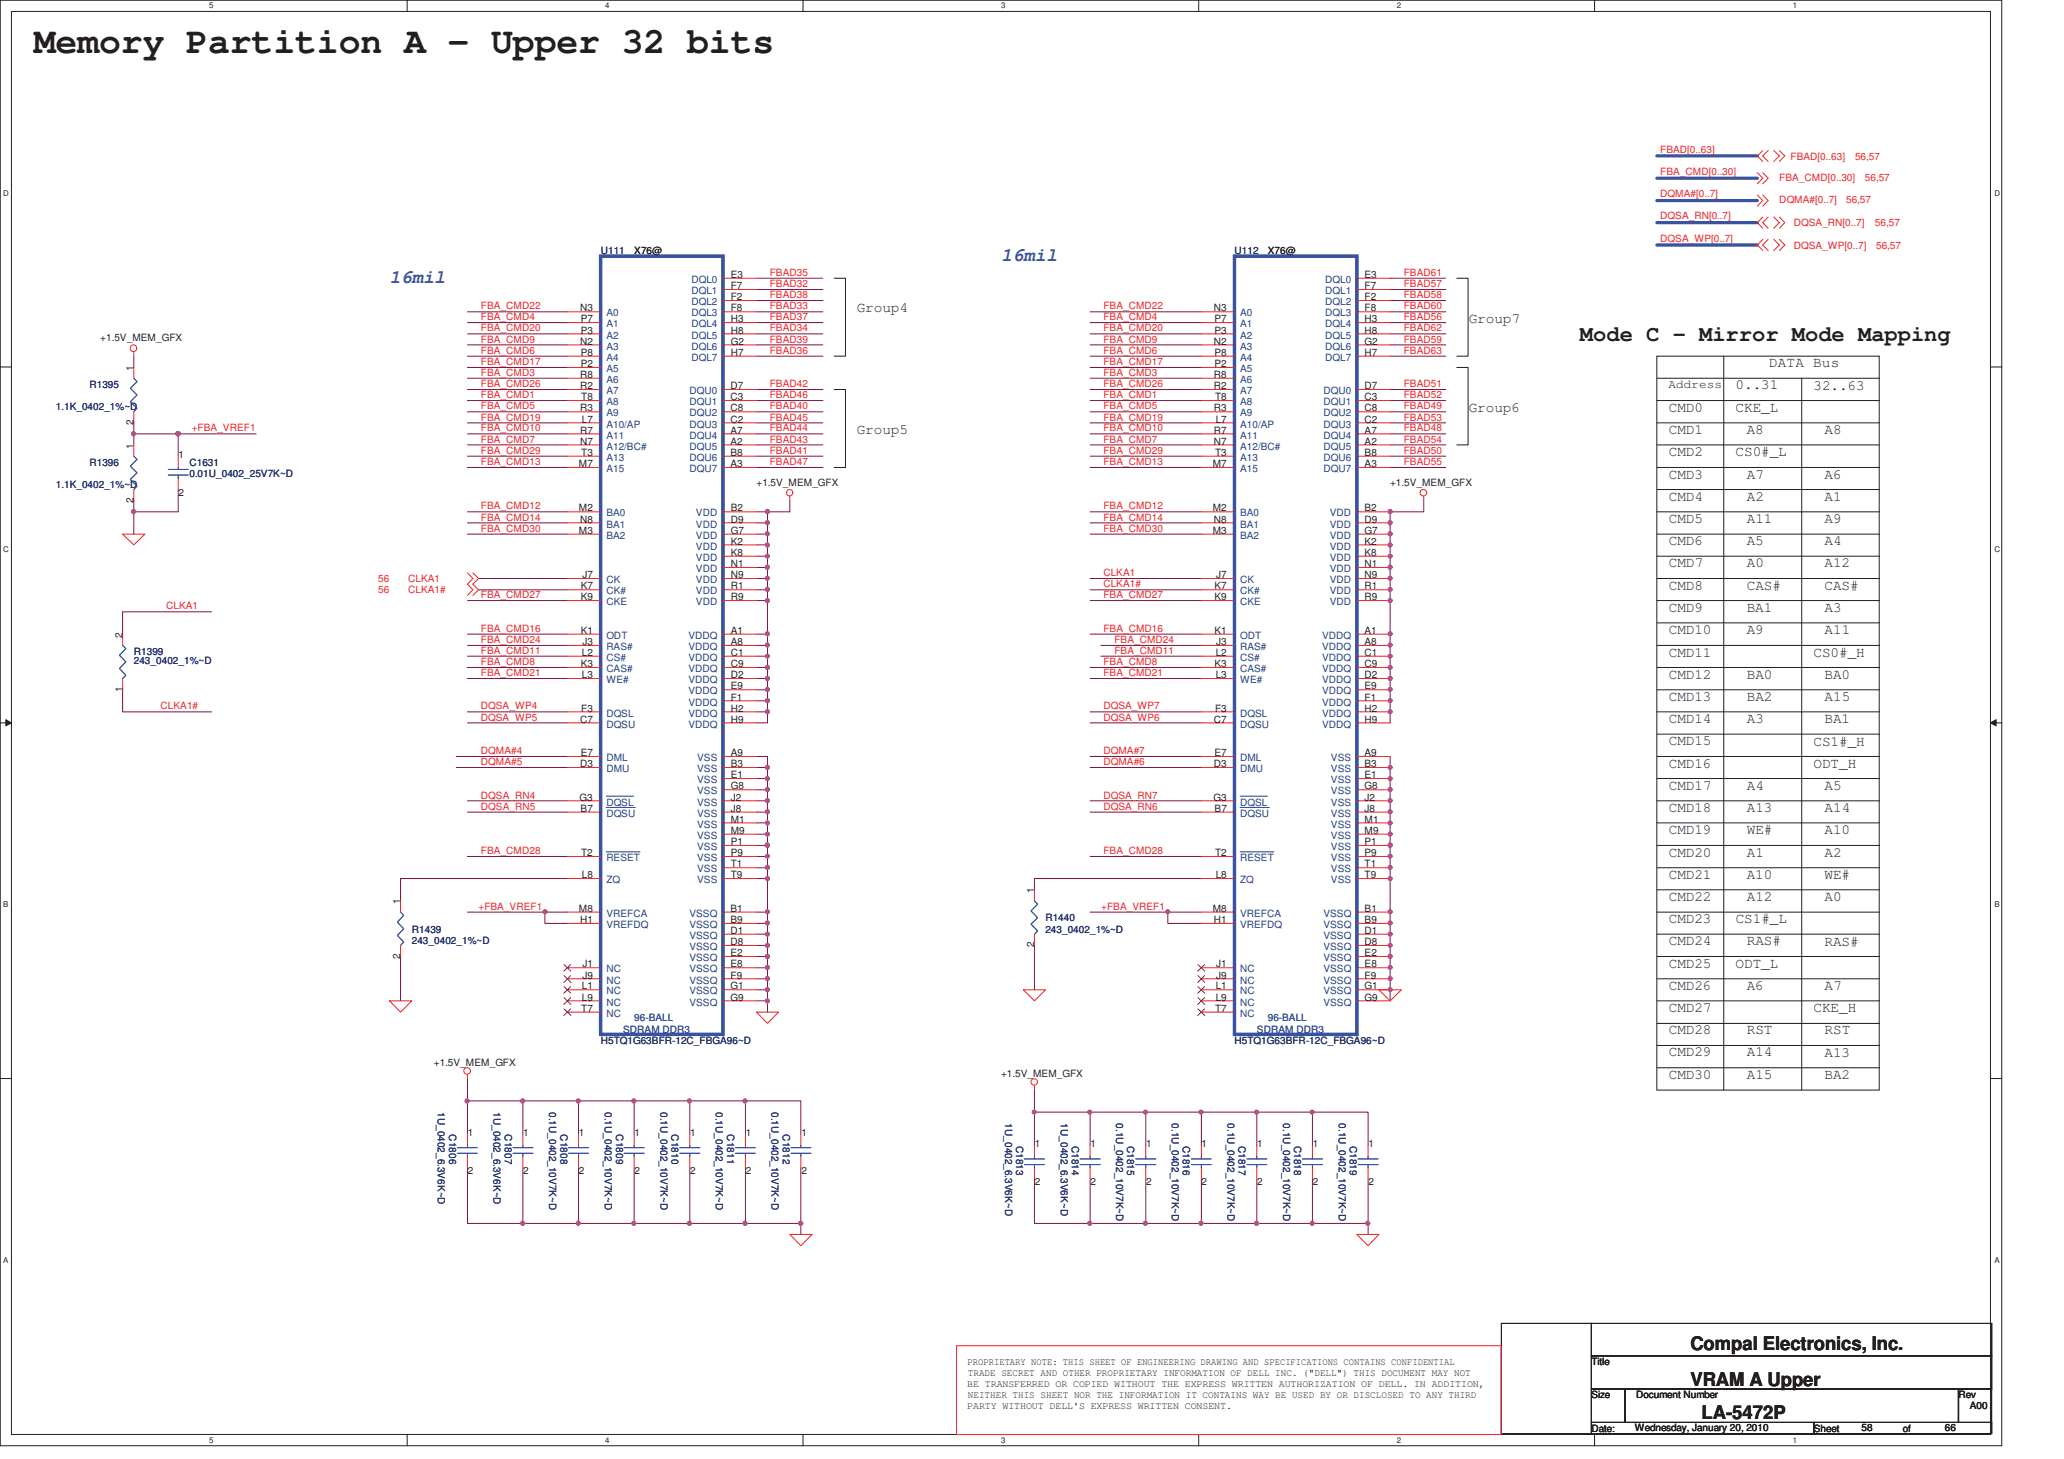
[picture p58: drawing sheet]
<svg xmlns="http://www.w3.org/2000/svg" width="297mm" height="210mm" viewBox="0 0 297 210" stroke-linecap="round" stroke-linejoin="round" font-family="sans-serif">
<defs><g id="words">
<text font-size="5.2" fill="#231f20" x="4.9" y="7.6">Memory Partition A - Upper 32 bits</text>
<text font-size="3.2" fill="#231f20" x="227.4" y="49.1">Mode C - Mirror Mode Mapping</text>
<g font-size="2.7" fill="#3953a4">
<text x="56.1" y="40.7">16mil</text>
<text x="144.1" y="37.6">16mil</text>
</g>
<g font-size="2.7" fill="#231f20">
<text x="243.3" y="194.3">Compal Electronics, Inc.</text>
<text x="243.3" y="199.4">VRAM A Upper</text>
<text x="244.9" y="204.2">LA-5472P</text>
</g>
<g font-size="2.1" fill="#231f20">
<text x="123.3" y="44.9">Group4</text>
<text x="211.4" y="46.5">Group7</text>
<text x="254.6" y="52.9">DATA Bus</text>
<text x="211.4" y="59.3">Group6</text>
<text x="240.2" y="59.3">CMD0</text>
<text x="249.8" y="59.3">CKE_L</text>
<text x="249.8" y="56">0..31</text>
<text x="261" y="56.1">32..63</text>
<text x="123.3" y="62.5">Group5</text>
<text x="240.2" y="62.5">CMD1</text>
<text x="240.2" y="65.7">CMD2</text>
<text x="249.8" y="65.7">CS0#_L</text>
<text x="251.4" y="62.5">A8</text>
<text x="262.6" y="62.5">A8</text>
<text x="240.2" y="68.9">CMD3</text>
<text x="251.4" y="68.9">A7</text>
<text x="262.6" y="68.9">A6</text>
<text x="240.2" y="72.1">CMD4</text>
<text x="240.2" y="75.3">CMD5</text>
<text x="251.4" y="75.3">A11</text>
<text x="251.4" y="72">A2</text>
<text x="262.6" y="72.1">A1</text>
<text x="262.6" y="75.3">A9</text>
<text x="240.2" y="78.5">CMD6</text>
<text x="240.2" y="81.7">CMD7</text>
<text x="251.4" y="78.5">A5</text>
<text x="251.4" y="81.6">A0</text>
<text x="262.6" y="78.5">A4</text>
<text x="262.6" y="81.6">A12</text>
<text x="240.2" y="84.9">CMD8</text>
<text x="240.2" y="88.1">CMD9</text>
<text x="251.4" y="88.1">BA1</text>
<text x="251.4" y="84.9">CAS#</text>
<text x="262.6" y="84.9">CAS#</text>
<text x="262.6" y="88.1">A3</text>
<text x="240.2" y="91.3">CMD10</text>
<text x="240.2" y="94.5">CMD11</text>
<text x="251.4" y="91.3">A9</text>
<text x="261" y="94.5">CS0#_H</text>
<text x="262.6" y="91.3">A11</text>
<text x="240.2" y="97.7">CMD12</text>
<text x="240.2" y="100.9">CMD13</text>
<text x="251.4" y="100.9">BA2</text>
<text x="251.4" y="97.7">BA0</text>
<text x="262.6" y="97.7">BA0</text>
<text x="262.6" y="100.9">A15</text>
<text x="240.2" y="104.1">CMD14</text>
<text x="240.2" y="107.3">CMD15</text>
<text x="251.4" y="104">A3</text>
<text x="261" y="107.3">CS1#_H</text>
<text x="262.6" y="104.1">BA1</text>
<text x="240.2" y="110.5">CMD16</text>
<text x="240.2" y="113.7">CMD17</text>
<text x="251.4" y="113.6">A4</text>
<text x="261" y="110.5">ODT_H</text>
<text x="262.6" y="113.7">A5</text>
<text x="240.2" y="116.9">CMD18</text>
<text x="251.4" y="116.9">A13</text>
<text x="262.6" y="116.9">A14</text>
<text x="240.2" y="120.1">CMD19</text>
<text x="240.2" y="123.3">CMD20</text>
<text x="251.4" y="123.3">A1</text>
<text x="251.4" y="120.1">WE#</text>
<text x="262.6" y="123.3">A2</text>
<text x="262.6" y="120.1">A10</text>
<text x="240.2" y="126.5">CMD21</text>
<text x="240.2" y="129.7">CMD22</text>
<text x="251.4" y="126.5">A10</text>
<text x="251.4" y="129.7">A12</text>
<text x="262.6" y="126.5">WE#</text>
<text x="262.6" y="129.7">A0</text>
<text x="240.2" y="132.9">CMD23</text>
<text x="240.2" y="136">CMD24</text>
<text x="249.8" y="132.9">CS1#_L</text>
<text x="251.4" y="136.1">RAS#</text>
<text x="262.6" y="136.1">RAS#</text>
<text x="240.2" y="139.3">CMD25</text>
<text x="240.2" y="142.5">CMD26</text>
<text x="249.8" y="139.3">ODT_L</text>
<text x="251.4" y="142.5">A6</text>
<text x="262.6" y="142.5">A7</text>
<text x="240.2" y="145.7">CMD27</text>
<text x="240.2" y="148.9">CMD28</text>
<text x="251.4" y="148.9">RST</text>
<text x="261" y="145.7">CKE_H</text>
<text x="262.6" y="148.9">RST</text>
<text x="240.2" y="155.3">CMD30</text>
<text x="240.2" y="152">CMD29</text>
<text x="251.4" y="152.1">A14</text>
<text x="251.4" y="155.3">A15</text>
<text x="262.6" y="155.3">BA2</text>
<text x="262.6" y="152.1">A13</text>
</g>
<text font-size="1.7" fill="#231f20" x="240.1" y="55.8">Address</text>
<g font-size="1.4" fill="#ed2024">
<text x="238.9" y="22">FBAD[0..63]</text>
<text x="257.7" y="23">FBAD[0..63]</text>
<text x="267" y="23">56,57</text>
<text x="238.9" y="25.2">FBA_CMD[0..30]</text>
<text x="238.9" y="28.4">DQMA#[0..7]</text>
<text x="256.1" y="29.2">DQMA#[0..7]</text>
<text x="256.1" y="26">FBA_CMD[0..30]</text>
<text x="265.7" y="29.2">56,57</text>
<text x="268.4" y="26">56,57</text>
<text x="238.9" y="31.6">DQSA_RN[0..7]</text>
<text x="238.9" y="34.8">DQSA_WP[0..7]</text>
<text x="258.1" y="35.8">DQSA_WP[0..7]</text>
<text x="258.1" y="32.6">DQSA_RN[0..7]</text>
<text x="269.8" y="32.6">56,57</text>
<text x="270" y="35.8">56,57</text>
<text x="110.8" y="39.7">FBAD35</text>
<text x="110.8" y="41.3">FBAD32</text>
<text x="202" y="41.3">FBAD57</text>
<text x="202" y="39.7">FBAD61</text>
<text x="69.2" y="44.5">FBA_CMD22</text>
<text x="69.2" y="47.7">FBA_CMD20</text>
<text x="69.2" y="46.1">FBA_CMD4</text>
<text x="110.8" y="42.9">FBAD38</text>
<text x="110.8" y="46.1">FBAD37</text>
<text x="110.8" y="47.7">FBAD34</text>
<text x="110.8" y="44.5">FBAD33</text>
<text x="158.8" y="44.5">FBA_CMD22</text>
<text x="158.8" y="47.7">FBA_CMD20</text>
<text x="158.8" y="46.1">FBA_CMD4</text>
<text x="202" y="42.9">FBAD58</text>
<text x="202" y="47.7">FBAD62</text>
<text x="202" y="44.5">FBAD60</text>
<text x="202" y="46.1">FBAD56</text>
<text x="69.2" y="52.5">FBA_CMD17</text>
<text x="69.2" y="50.9">FBA_CMD6</text>
<text x="69.2" y="49.3">FBA_CMD9</text>
<text x="110.8" y="49.3">FBAD39</text>
<text x="110.8" y="50.9">FBAD36</text>
<text x="158.8" y="52.5">FBA_CMD17</text>
<text x="158.8" y="50.9">FBA_CMD6</text>
<text x="158.8" y="49.3">FBA_CMD9</text>
<text x="202" y="49.3">FBAD59</text>
<text x="202" y="50.9">FBAD63</text>
<text x="69.2" y="55.7">FBA_CMD26</text>
<text x="69.2" y="54.1">FBA_CMD3</text>
<text x="69.2" y="57.3">FBA_CMD1</text>
<text x="69.2" y="58.9">FBA_CMD5</text>
<text x="110.8" y="55.7">FBAD42</text>
<text x="110.8" y="58.9">FBAD40</text>
<text x="110.8" y="57.3">FBAD46</text>
<text x="158.8" y="55.7">FBA_CMD26</text>
<text x="158.8" y="54.1">FBA_CMD3</text>
<text x="158.8" y="57.3">FBA_CMD1</text>
<text x="158.8" y="58.9">FBA_CMD5</text>
<text x="202" y="57.3">FBAD52</text>
<text x="202" y="58.9">FBAD49</text>
<text x="202" y="55.7">FBAD51</text>
<text x="27.6" y="62.1">+FBA_VREF1</text>
<text x="69.2" y="63.7">FBA_CMD7</text>
<text x="69.2" y="65.3">FBA_CMD29</text>
<text x="69.2" y="60.5">FBA_CMD19</text>
<text x="69.2" y="62.1">FBA_CMD10</text>
<text x="110.8" y="63.7">FBAD43</text>
<text x="110.8" y="65.3">FBAD41</text>
<text x="110.8" y="60.5">FBAD45</text>
<text x="110.8" y="62.1">FBAD44</text>
<text x="158.8" y="63.7">FBA_CMD7</text>
<text x="158.8" y="65.3">FBA_CMD29</text>
<text x="158.8" y="60.5">FBA_CMD19</text>
<text x="158.8" y="62.1">FBA_CMD10</text>
<text x="202" y="63.7">FBAD54</text>
<text x="202" y="60.5">FBAD53</text>
<text x="202" y="65.3">FBAD50</text>
<text x="202" y="62.1">FBAD48</text>
<text x="69.2" y="66.9">FBA_CMD13</text>
<text x="110.8" y="66.9">FBAD47</text>
<text x="158.8" y="66.9">FBA_CMD13</text>
<text x="202" y="66.9">FBAD55</text>
<text x="69.2" y="76.5">FBA_CMD30</text>
<text x="69.2" y="74.9">FBA_CMD14</text>
<text x="69.2" y="73.3">FBA_CMD12</text>
<text x="158.8" y="76.5">FBA_CMD30</text>
<text x="158.8" y="74.9">FBA_CMD14</text>
<text x="158.8" y="73.3">FBA_CMD12</text>
<text x="54.4" y="83.8">56</text>
<text x="58.7" y="83.8">CLKA1</text>
<text x="158.8" y="82.9">CLKA1</text>
<text x="23.9" y="87.7">CLKA1</text>
<text x="54.4" y="85.4">56</text>
<text x="58.7" y="85.4">CLKA1#</text>
<text x="69.2" y="86.1">FBA_CMD27</text>
<text x="158.8" y="84.5">CLKA1#</text>
<text x="158.8" y="86.1">FBA_CMD27</text>
<text x="69.2" y="90.9">FBA_CMD16</text>
<text x="69.2" y="95.7">FBA_CMD8</text>
<text x="69.2" y="94.1">FBA_CMD11</text>
<text x="69.2" y="92.5">FBA_CMD24</text>
<text x="158.8" y="90.9">FBA_CMD16</text>
<text x="158.8" y="95.7">FBA_CMD8</text>
<text x="160.4" y="94.1">FBA_CMD11</text>
<text x="160.4" y="92.5">FBA_CMD24</text>
<text x="69.2" y="97.3">FBA_CMD21</text>
<text x="158.8" y="97.3">FBA_CMD21</text>
<text x="23.1" y="102.1">CLKA1#</text>
<text x="69.2" y="102.1">DQSA_WP4</text>
<text x="69.2" y="103.7">DQSA_WP5</text>
<text x="158.8" y="103.7">DQSA_WP6</text>
<text x="158.8" y="102.1">DQSA_WP7</text>
<text x="69.2" y="108.6">DQMA#4</text>
<text x="69.2" y="110.1">DQMA#5</text>
<text x="158.8" y="110.1">DQMA#6</text>
<text x="158.8" y="108.6">DQMA#7</text>
<text x="69.2" y="114.9">DQSA_RN4</text>
<text x="69.2" y="116.5">DQSA_RN5</text>
<text x="158.8" y="116.5">DQSA_RN6</text>
<text x="158.8" y="114.9">DQSA_RN7</text>
<text x="69.2" y="122.9">FBA_CMD28</text>
<text x="158.8" y="122.9">FBA_CMD28</text>
<text x="68.9" y="130.9">+FBA_VREF1</text>
<text x="158.5" y="130.9">+FBA_VREF1</text>
</g>
<g font-size="1.4" fill="#282973">
<text x="86.5" y="36.6">U111</text>
<text x="177.7" y="36.6">U112</text>
<text x="8" y="59">1.1K_0402_1%~D</text>
<text x="12.9" y="55.8">R1395</text>
<text x="8" y="70.2">1.1K_0402_1%~D</text>
<text x="12.9" y="67">R1396</text>
<text x="27.3" y="67">C1631</text>
<text x="27.3" y="68.6">0.01U_0402_25V7K~D</text>
<text x="19.3" y="94.2">R1399</text>
<text x="19.3" y="95.5">243_0402_1%~D</text>
<text x="59.3" y="134.2">R1439</text>
<text x="59.3" y="135.8">243_0402_1%~D</text>
<text x="150.4" y="132.6">R1440</text>
<text x="150.4" y="134.2">243_0402_1%~D</text>
<text x="86.5" y="150.2">H5TQ1G63BFR-12C_FBGA96~D</text>
<text x="177.7" y="150.2">H5TQ1G63BFR-12C_FBGA96~D</text>
<text x="63" y="160.1" transform="rotate(90 63 160.1)">1U_0402_6.3V6K~D</text>
<text x="71" y="160.1" transform="rotate(90 71 160.1)">1U_0402_6.3V6K~D</text>
<text x="79" y="160.1" transform="rotate(90 79 160.1)">0.1U_0402_10V7K~D</text>
<text x="87" y="160.1" transform="rotate(90 87 160.1)">0.1U_0402_10V7K~D</text>
<text x="95.1" y="160.1" transform="rotate(90 95.1 160.1)">0.1U_0402_10V7K~D</text>
<text x="103" y="160.1" transform="rotate(90 103 160.1)">0.1U_0402_10V7K~D</text>
<text x="111" y="160.1" transform="rotate(90 111 160.1)">0.1U_0402_10V7K~D</text>
<text x="144.7" y="161.7" transform="rotate(90 144.7 161.7)">1U_0402_6.3V6K~D</text>
<text x="152.7" y="161.7" transform="rotate(90 152.7 161.7)">1U_0402_6.3V6K~D</text>
<text x="160.6" y="161.7" transform="rotate(90 160.6 161.7)">0.1U_0402_10V7K~D</text>
<text x="168.6" y="161.7" transform="rotate(90 168.6 161.7)">0.1U_0402_10V7K~D</text>
<text x="176.7" y="161.7" transform="rotate(90 176.7 161.7)">0.1U_0402_10V7K~D</text>
<text x="184.7" y="161.7" transform="rotate(90 184.7 161.7)">0.1U_0402_10V7K~D</text>
<text x="192.7" y="161.7" transform="rotate(90 192.7 161.7)">0.1U_0402_10V7K~D</text>
<text x="64.6" y="163.3" transform="rotate(90 64.6 163.3)">C1806</text>
<text x="72.6" y="163.3" transform="rotate(90 72.6 163.3)">C1807</text>
<text x="80.6" y="163.3" transform="rotate(90 80.6 163.3)">C1808</text>
<text x="88.7" y="163.3" transform="rotate(90 88.7 163.3)">C1809</text>
<text x="96.7" y="163.3" transform="rotate(90 96.7 163.3)">C1810</text>
<text x="104.6" y="163.3" transform="rotate(90 104.6 163.3)">C1811</text>
<text x="112.6" y="163.3" transform="rotate(90 112.6 163.3)">C1812</text>
<text x="146.2" y="164.9" transform="rotate(90 146.2 164.9)">C1813</text>
<text x="154.2" y="164.9" transform="rotate(90 154.2 164.9)">C1814</text>
<text x="162.2" y="164.9" transform="rotate(90 162.2 164.9)">C1815</text>
<text x="170.2" y="164.9" transform="rotate(90 170.2 164.9)">C1816</text>
<text x="178.2" y="164.9" transform="rotate(90 178.2 164.9)">C1817</text>
<text x="186.2" y="164.9" transform="rotate(90 186.2 164.9)">C1818</text>
<text x="194.2" y="164.9" transform="rotate(90 194.2 164.9)">C1819</text>
</g>
<g font-size="1.4" fill="#231f20">
<text x="91.3" y="36.6">X76@</text>
<text x="105.2" y="40">E3</text>
<text x="105.2" y="41.6">F7</text>
<text x="182.5" y="36.6">X76@</text>
<text x="196.4" y="40">E3</text>
<text x="196.4" y="41.6">F7</text>
<text x="83.5" y="44.8">N3</text>
<text x="83.6" y="46.4">P7</text>
<text x="105.2" y="43.2">F2</text>
<text x="105.2" y="44.8">F8</text>
<text x="105.2" y="46.4">H3</text>
<text x="174.7" y="44.8">N3</text>
<text x="174.8" y="46.4">P7</text>
<text x="196.4" y="43.2">F2</text>
<text x="196.4" y="44.8">F8</text>
<text x="196.4" y="46.4">H3</text>
<text x="14.4" y="49.1">+1.5V_MEM_GFX</text>
<text x="19.2" y="53.3" transform="rotate(-90 19.2 53.3)">1</text>
<text x="83.5" y="49.6">N2</text>
<text x="83.6" y="48">P3</text>
<text x="83.6" y="51.2">P8</text>
<text x="83.6" y="52.8">P2</text>
<text x="105.2" y="48">H8</text>
<text x="105.2" y="49.6">G2</text>
<text x="105.2" y="51.2">H7</text>
<text x="174.7" y="49.6">N2</text>
<text x="174.8" y="48">P3</text>
<text x="174.8" y="51.2">P8</text>
<text x="174.8" y="52.8">P2</text>
<text x="196.4" y="48">H8</text>
<text x="196.4" y="49.6">G2</text>
<text x="196.4" y="51.2">H7</text>
<text x="83.5" y="54.4">R8</text>
<text x="83.5" y="56">R2</text>
<text x="83.5" y="59.2">R3</text>
<text x="83.7" y="57.6">T8</text>
<text x="105.1" y="57.6">C3</text>
<text x="105.1" y="59.2">C8</text>
<text x="105.1" y="56">D7</text>
<text x="174.7" y="54.4">R8</text>
<text x="174.7" y="56">R2</text>
<text x="174.7" y="59.2">R3</text>
<text x="174.9" y="57.6">T8</text>
<text x="196.4" y="57.6">C3</text>
<text x="196.4" y="59.2">C8</text>
<text x="196.4" y="56">D7</text>
<text x="19.2" y="64.6" transform="rotate(-90 19.2 64.6)">1</text>
<text x="19.2" y="61.2" transform="rotate(-90 19.2 61.2)">2</text>
<text x="25.7" y="65.9">1</text>
<text x="83.5" y="62.4">R7</text>
<text x="83.5" y="64">N7</text>
<text x="83.7" y="65.6">T3</text>
<text x="83.7" y="60.8">L7</text>
<text x="105.1" y="60.8">C2</text>
<text x="105.1" y="62.4">A7</text>
<text x="105.1" y="64">A2</text>
<text x="105.1" y="65.6">B8</text>
<text x="174.7" y="62.4">R7</text>
<text x="174.7" y="64">N7</text>
<text x="174.9" y="65.6">T3</text>
<text x="175" y="60.8">L7</text>
<text x="196.4" y="60.8">C2</text>
<text x="196.4" y="62.4">A7</text>
<text x="196.4" y="64">A2</text>
<text x="196.4" y="65.6">B8</text>
<text x="25.7" y="71.3">2</text>
<text x="83.3" y="67.2">M7</text>
<text x="105.1" y="67.2">A3</text>
<text x="108.9" y="69.9">+1.5V_MEM_GFX</text>
<text x="174.5" y="67.2">M7</text>
<text x="196.4" y="67.2">A3</text>
<text x="200" y="69.9">+1.5V_MEM_GFX</text>
<text x="19.2" y="72.4" transform="rotate(-90 19.2 72.4)">2</text>
<text x="83.3" y="73.6">M2</text>
<text x="83.3" y="76.8">M3</text>
<text x="83.5" y="75.2">N8</text>
<text x="105.2" y="73.6">B2</text>
<text x="105.2" y="75.2">D9</text>
<text x="105.2" y="76.8">G7</text>
<text x="174.5" y="73.6">M2</text>
<text x="174.5" y="76.8">M3</text>
<text x="174.7" y="75.2">N8</text>
<text x="196.4" y="73.6">B2</text>
<text x="196.4" y="75.2">D9</text>
<text x="196.4" y="76.8">G7</text>
<text x="83.8" y="83.2">J7</text>
<text x="105.2" y="78.4">K2</text>
<text x="105.2" y="80">K8</text>
<text x="105.2" y="81.6">N1</text>
<text x="105.2" y="83.2">N9</text>
<text x="175" y="83.2">J7</text>
<text x="196.4" y="78.4">K2</text>
<text x="196.4" y="80">K8</text>
<text x="196.4" y="81.6">N1</text>
<text x="196.4" y="83.2">N9</text>
<text x="83.6" y="86.4">K9</text>
<text x="83.6" y="84.8">K7</text>
<text x="105.2" y="84.8">R1</text>
<text x="105.2" y="86.4">R9</text>
<text x="174.8" y="86.4">K9</text>
<text x="174.8" y="84.8">K7</text>
<text x="196.4" y="84.8">R1</text>
<text x="196.4" y="86.4">R9</text>
<text x="17.6" y="91.8" transform="rotate(-90 17.6 91.8)">2</text>
<text x="83.6" y="91.2">K1</text>
<text x="83.7" y="94.4">L2</text>
<text x="83.8" y="92.8">J3</text>
<text x="105.2" y="91.2">A1</text>
<text x="105.2" y="92.8">A8</text>
<text x="105.2" y="94.4">C1</text>
<text x="174.8" y="91.2">K1</text>
<text x="175" y="94.4">L2</text>
<text x="175" y="92.8">J3</text>
<text x="196.4" y="91.2">A1</text>
<text x="196.4" y="92.8">A8</text>
<text x="196.4" y="94.4">C1</text>
<text x="17.6" y="99.6" transform="rotate(-90 17.6 99.6)">1</text>
<text x="83.6" y="96">K3</text>
<text x="83.7" y="97.6">L3</text>
<text x="105.2" y="96">C9</text>
<text x="105.2" y="99.2">E9</text>
<text x="105.2" y="100.8">F1</text>
<text x="105.2" y="97.6">D2</text>
<text x="174.8" y="96">K3</text>
<text x="175" y="97.6">L3</text>
<text x="196.4" y="96">C9</text>
<text x="196.4" y="99.2">E9</text>
<text x="196.4" y="100.8">F1</text>
<text x="196.4" y="97.6">D2</text>
<text x="83.5" y="104">C7</text>
<text x="83.7" y="102.4">F3</text>
<text x="105.2" y="102.4">H2</text>
<text x="105.2" y="104">H9</text>
<text x="174.7" y="104">C7</text>
<text x="174.9" y="102.4">F3</text>
<text x="196.4" y="102.4">H2</text>
<text x="196.4" y="104">H9</text>
<text x="83.5" y="110.4">D3</text>
<text x="83.6" y="108.8">E7</text>
<text x="105.2" y="108.8">A9</text>
<text x="105.2" y="112">E1</text>
<text x="105.2" y="110.4">B3</text>
<text x="105.2" y="113.6">G8</text>
<text x="174.7" y="110.4">D3</text>
<text x="174.8" y="108.8">E7</text>
<text x="196.4" y="108.8">A9</text>
<text x="196.4" y="112">E1</text>
<text x="196.4" y="110.4">B3</text>
<text x="196.4" y="113.6">G8</text>
<text x="83.4" y="115.2">G3</text>
<text x="83.6" y="116.8">B7</text>
<text x="105.2" y="115.2">J2</text>
<text x="105.2" y="116.8">J8</text>
<text x="105.2" y="118.4">M1</text>
<text x="174.7" y="115.2">G3</text>
<text x="174.8" y="116.8">B7</text>
<text x="196.4" y="115.2">J2</text>
<text x="196.4" y="116.8">J8</text>
<text x="196.4" y="118.4">M1</text>
<text x="83.6" y="123.2">T2</text>
<text x="105.2" y="120">M9</text>
<text x="105.2" y="121.6">P1</text>
<text x="105.2" y="123.2">P9</text>
<text x="105.2" y="124.8">T1</text>
<text x="174.9" y="123.2">T2</text>
<text x="196.4" y="120">M9</text>
<text x="196.4" y="121.6">P1</text>
<text x="196.4" y="123.2">P9</text>
<text x="196.4" y="124.8">T1</text>
<text x="57.6" y="130.2" transform="rotate(-90 57.6 130.2)">1</text>
<text x="83.3" y="131.2">M8</text>
<text x="83.7" y="126.4">L8</text>
<text x="105.1" y="131.2">B1</text>
<text x="105.2" y="126.4">T9</text>
<text x="148.8" y="128.5" transform="rotate(-90 148.8 128.5)">1</text>
<text x="174.5" y="131.2">M8</text>
<text x="175" y="126.4">L8</text>
<text x="196.4" y="126.4">T9</text>
<text x="196.4" y="131.2">B1</text>
<text x="57.6" y="138" transform="rotate(-90 57.6 138)">2</text>
<text x="83.5" y="132.8">H1</text>
<text x="105.1" y="134.4">D1</text>
<text x="105.1" y="132.8">B9</text>
<text x="105.1" y="136">D8</text>
<text x="105.1" y="137.6">E2</text>
<text x="148.8" y="136.3" transform="rotate(-90 148.8 136.3)">2</text>
<text x="174.7" y="132.8">H1</text>
<text x="196.4" y="134.4">D1</text>
<text x="196.4" y="132.8">B9</text>
<text x="196.4" y="136">D8</text>
<text x="196.4" y="137.6">E2</text>
<text x="83.7" y="142.4">L1</text>
<text x="83.8" y="139.2">J1</text>
<text x="83.8" y="140.9">J9</text>
<text x="105.1" y="139.2">E8</text>
<text x="105.1" y="140.9">F9</text>
<text x="105.1" y="142.4">G1</text>
<text x="175" y="142.4">L1</text>
<text x="175" y="139.2">J1</text>
<text x="175" y="140.9">J9</text>
<text x="196.4" y="139.2">E8</text>
<text x="196.4" y="140.9">F9</text>
<text x="196.4" y="142.4">G1</text>
<text x="83.7" y="145.6">T7</text>
<text x="83.7" y="144">L9</text>
<text x="105.1" y="144">G9</text>
<text x="174.9" y="145.6">T7</text>
<text x="175" y="144">L9</text>
<text x="196.4" y="144">G9</text>
<text x="62.4" y="153.4">+1.5V_MEM_GFX</text>
<text x="144.1" y="155">+1.5V_MEM_GFX</text>
<text x="67.3" y="163.5">1</text>
<text x="75.3" y="163.5">1</text>
<text x="83.3" y="163.5">1</text>
<text x="91.3" y="163.5">1</text>
<text x="99.3" y="163.5">1</text>
<text x="107.3" y="163.5">1</text>
<text x="115.3" y="163.5">1</text>
<text x="148.9" y="165.1">1</text>
<text x="156.9" y="165.1">1</text>
<text x="164.9" y="165.1">1</text>
<text x="172.9" y="165.1">1</text>
<text x="180.9" y="165.1">1</text>
<text x="188.9" y="165.1">1</text>
<text x="196.9" y="165.1">1</text>
<text x="67.3" y="168.9">2</text>
<text x="75.3" y="168.9">2</text>
<text x="83.3" y="168.9">2</text>
<text x="91.3" y="168.9">2</text>
<text x="99.3" y="168.9">2</text>
<text x="107.3" y="168.9">2</text>
<text x="115.3" y="168.9">2</text>
<text x="148.9" y="170.5">2</text>
<text x="156.9" y="170.5">2</text>
<text x="164.9" y="170.5">2</text>
<text x="172.9" y="170.5">2</text>
<text x="180.9" y="170.5">2</text>
<text x="188.9" y="170.5">2</text>
<text x="196.9" y="170.5">2</text>
<text x="139.3" y="196.5">PROPRIETARY NOTE: THIS SHEET OF ENGINEERING DRAWING AND SPECIFICATIONS CONTAINS CONFIDENTIAL</text>
<text x="229" y="196.5">Title</text>
<text x="139.2" y="199.6">BE TRANSFERRED OR COPIED WITHOUT THE EXPRESS WRITTEN AUTHORIZATION OF DELL. IN ADDITION,</text>
<text x="139.2" y="202.7">PARTY WITHOUT DELL'S EXPRESS WRITTEN CONSENT.</text>
<text x="139.3" y="198">TRADE SECRET AND OTHER PROPRIETARY INFORMATION OF DELL INC. (&quot;DELL&quot;) THIS DOCUMENT MAY NOT</text>
<text x="139.3" y="201.2">NEITHER THIS SHEET NOR THE INFORMATION IT CONTAINS WAY BE USED BY OR DISCLOSED TO ANY THIRD</text>
<text x="229" y="201.2">Size</text>
<text x="235.5" y="201.2">Document Number</text>
<text x="281.8" y="201.2">Rev</text>
<text x="283.5" y="202.9">A00</text>
<text x="229" y="206.1">Date:</text>
<text x="235.3" y="205.9">Wednesday, January 20, 2010</text>
<text x="261" y="206.1">Sheet</text>
<text x="267.9" y="205.9">58</text>
<text x="273.8" y="206.1">of</text>
<text x="279.9" y="205.9">66</text>
</g>
<g font-size="1.4" fill="#1d437e">
<text x="99.5" y="40.7">DQL0</text>
<text x="190.7" y="40.7">DQL0</text>
<text x="87.3" y="45.5">A0</text>
<text x="87.3" y="47.1">A1</text>
<text x="99.5" y="42.3">DQL1</text>
<text x="99.5" y="43.9">DQL2</text>
<text x="99.5" y="45.5">DQL3</text>
<text x="99.5" y="47.1">DQL4</text>
<text x="178.5" y="45.5">A0</text>
<text x="178.5" y="47.1">A1</text>
<text x="190.7" y="42.3">DQL1</text>
<text x="190.7" y="43.9">DQL2</text>
<text x="190.7" y="45.5">DQL3</text>
<text x="190.7" y="47.1">DQL4</text>
<text x="87.3" y="48.7">A2</text>
<text x="87.3" y="50.3">A3</text>
<text x="87.3" y="51.9">A4</text>
<text x="87.3" y="53.6">A5</text>
<text x="99.5" y="48.7">DQL5</text>
<text x="99.5" y="50.3">DQL6</text>
<text x="99.5" y="51.9">DQL7</text>
<text x="178.5" y="48.7">A2</text>
<text x="178.5" y="50.3">A3</text>
<text x="178.5" y="51.9">A4</text>
<text x="178.5" y="53.6">A5</text>
<text x="190.7" y="48.7">DQL5</text>
<text x="190.7" y="50.3">DQL6</text>
<text x="190.7" y="51.9">DQL7</text>
<text x="87.3" y="55.1">A6</text>
<text x="87.3" y="56.7">A7</text>
<text x="87.3" y="58.3">A8</text>
<text x="87.3" y="59.9">A9</text>
<text x="99.2" y="58.3">DQU1</text>
<text x="99.2" y="59.9">DQU2</text>
<text x="99.2" y="56.7">DQU0</text>
<text x="178.5" y="55.1">A6</text>
<text x="178.5" y="56.7">A7</text>
<text x="178.5" y="58.3">A8</text>
<text x="178.5" y="59.9">A9</text>
<text x="190.5" y="58.3">DQU1</text>
<text x="190.5" y="59.9">DQU2</text>
<text x="190.5" y="56.7">DQU0</text>
<text x="87.3" y="61.6">A10/AP</text>
<text x="87.3" y="63.1">A11</text>
<text x="87.3" y="64.7">A12/BC#</text>
<text x="99.2" y="61.6">DQU3</text>
<text x="99.2" y="63.1">DQU4</text>
<text x="99.2" y="64.7">DQU5</text>
<text x="178.5" y="61.6">A10/AP</text>
<text x="178.5" y="63.1">A11</text>
<text x="178.5" y="64.7">A12/BC#</text>
<text x="190.5" y="61.6">DQU3</text>
<text x="190.5" y="63.1">DQU4</text>
<text x="190.5" y="64.7">DQU5</text>
<text x="87.3" y="66.3">A13</text>
<text x="87.3" y="67.9">A15</text>
<text x="99.2" y="66.3">DQU6</text>
<text x="99.2" y="67.9">DQU7</text>
<text x="178.5" y="66.3">A13</text>
<text x="178.5" y="67.9">A15</text>
<text x="190.5" y="66.3">DQU6</text>
<text x="190.5" y="67.9">DQU7</text>
<text x="87.3" y="74.3">BA0</text>
<text x="87.3" y="76">BA1</text>
<text x="87.3" y="77.5">BA2</text>
<text x="100.2" y="74.3">VDD</text>
<text x="100.2" y="76">VDD</text>
<text x="100.2" y="77.5">VDD</text>
<text x="178.5" y="74.3">BA0</text>
<text x="178.5" y="76">BA1</text>
<text x="178.5" y="77.5">BA2</text>
<text x="191.4" y="74.3">VDD</text>
<text x="191.4" y="76">VDD</text>
<text x="191.4" y="77.5">VDD</text>
<text x="87.3" y="83.9">CK</text>
<text x="100.2" y="79.1">VDD</text>
<text x="100.2" y="80.7">VDD</text>
<text x="100.2" y="82.3">VDD</text>
<text x="100.2" y="83.9">VDD</text>
<text x="178.5" y="83.9">CK</text>
<text x="191.4" y="79.1">VDD</text>
<text x="191.4" y="80.7">VDD</text>
<text x="191.4" y="82.3">VDD</text>
<text x="191.4" y="83.9">VDD</text>
<text x="87.3" y="87.1">CKE</text>
<text x="87.3" y="85.6">CK#</text>
<text x="100.2" y="85.6">VDD</text>
<text x="100.2" y="87.1">VDD</text>
<text x="178.5" y="87.1">CKE</text>
<text x="178.5" y="85.6">CK#</text>
<text x="191.4" y="85.6">VDD</text>
<text x="191.4" y="87.1">VDD</text>
<text x="87.3" y="95.1">CS#</text>
<text x="87.3" y="93.6">RAS#</text>
<text x="87.3" y="91.9">ODT</text>
<text x="99.1" y="91.9">VDDQ</text>
<text x="99.1" y="93.6">VDDQ</text>
<text x="99.1" y="95.1">VDDQ</text>
<text x="178.5" y="95.1">CS#</text>
<text x="178.5" y="93.6">RAS#</text>
<text x="178.5" y="91.9">ODT</text>
<text x="190.3" y="91.9">VDDQ</text>
<text x="190.3" y="93.6">VDDQ</text>
<text x="190.3" y="95.1">VDDQ</text>
<text x="87.3" y="98.3">WE#</text>
<text x="87.3" y="96.7">CAS#</text>
<text x="99.1" y="96.7">VDDQ</text>
<text x="99.1" y="99.9">VDDQ</text>
<text x="99.1" y="101.6">VDDQ</text>
<text x="99.1" y="98.3">VDDQ</text>
<text x="178.5" y="98.3">WE#</text>
<text x="178.5" y="96.7">CAS#</text>
<text x="190.3" y="96.7">VDDQ</text>
<text x="190.3" y="99.9">VDDQ</text>
<text x="190.3" y="101.6">VDDQ</text>
<text x="190.3" y="98.3">VDDQ</text>
<text x="87.3" y="103.1">DQSL</text>
<text x="87.3" y="104.7">DQSU</text>
<text x="99.1" y="103.1">VDDQ</text>
<text x="99.1" y="104.7">VDDQ</text>
<text x="178.5" y="103.1">DQSL</text>
<text x="178.5" y="104.7">DQSU</text>
<text x="190.3" y="103.1">VDDQ</text>
<text x="190.3" y="104.7">VDDQ</text>
<text x="87.3" y="111.1">DMU</text>
<text x="87.3" y="109.5">DML</text>
<text x="100.3" y="109.5">VSS</text>
<text x="100.3" y="112.7">VSS</text>
<text x="100.3" y="111.1">VSS</text>
<text x="178.5" y="111.1">DMU</text>
<text x="178.5" y="109.5">DML</text>
<text x="191.5" y="109.5">VSS</text>
<text x="191.5" y="112.7">VSS</text>
<text x="191.5" y="111.1">VSS</text>
<text x="87.3" y="117.5">DQSU</text>
<text x="87.3" y="116">DQSL</text>
<text x="100.3" y="114.3">VSS</text>
<text x="100.3" y="116">VSS</text>
<text x="100.3" y="117.5">VSS</text>
<text x="100.3" y="119.1">VSS</text>
<text x="178.5" y="117.5">DQSU</text>
<text x="178.5" y="116">DQSL</text>
<text x="191.5" y="114.3">VSS</text>
<text x="191.5" y="116">VSS</text>
<text x="191.5" y="117.5">VSS</text>
<text x="191.5" y="119.1">VSS</text>
<text x="87.3" y="123.9">RESET</text>
<text x="100.3" y="120.7">VSS</text>
<text x="100.3" y="122.3">VSS</text>
<text x="100.3" y="123.9">VSS</text>
<text x="100.3" y="125.6">VSS</text>
<text x="178.5" y="123.9">RESET</text>
<text x="191.5" y="120.7">VSS</text>
<text x="191.5" y="122.3">VSS</text>
<text x="191.5" y="123.9">VSS</text>
<text x="191.5" y="125.6">VSS</text>
<text x="87.3" y="131.9">VREFCA</text>
<text x="87.3" y="127.1">ZQ</text>
<text x="99.2" y="131.9">VSSQ</text>
<text x="100.3" y="127.1">VSS</text>
<text x="178.5" y="131.9">VREFCA</text>
<text x="178.5" y="127.1">ZQ</text>
<text x="190.5" y="131.9">VSSQ</text>
<text x="191.5" y="127.1">VSS</text>
<text x="87.3" y="133.6">VREFDQ</text>
<text x="99.2" y="135.1">VSSQ</text>
<text x="99.2" y="133.6">VSSQ</text>
<text x="99.2" y="136.7">VSSQ</text>
<text x="178.5" y="133.6">VREFDQ</text>
<text x="190.5" y="135.1">VSSQ</text>
<text x="190.5" y="133.6">VSSQ</text>
<text x="190.5" y="136.7">VSSQ</text>
<text x="87.3" y="140">NC</text>
<text x="87.3" y="141.6">NC</text>
<text x="87.3" y="143.1">NC</text>
<text x="99.2" y="138.3">VSSQ</text>
<text x="99.2" y="140">VSSQ</text>
<text x="99.2" y="141.6">VSSQ</text>
<text x="99.2" y="143.1">VSSQ</text>
<text x="178.5" y="140">NC</text>
<text x="178.5" y="141.6">NC</text>
<text x="178.5" y="143.1">NC</text>
<text x="190.5" y="138.3">VSSQ</text>
<text x="190.5" y="140">VSSQ</text>
<text x="190.5" y="141.6">VSSQ</text>
<text x="190.5" y="143.1">VSSQ</text>
<text x="87.3" y="146.3">NC</text>
<text x="87.3" y="144.7">NC</text>
<text x="99.2" y="144.7">VSSQ</text>
<text x="178.5" y="146.3">NC</text>
<text x="178.5" y="144.7">NC</text>
<text x="190.5" y="144.7">VSSQ</text>
</g>
<g font-size="1.4" fill="#3953a4">
<text x="89.7" y="148.6">SDRAM DDR3</text>
<text x="91.3" y="147">96-BALL</text>
<text x="180.9" y="148.6">SDRAM DDR3</text>
<text x="182.5" y="147">96-BALL</text>
</g>
<g font-size="1.1" fill="#231f20">
<text x="30.1" y="1.2">5</text>
<text x="87.1" y="1.2">4</text>
<text x="144.1" y="1.2">3</text>
<text x="201" y="1.2">2</text>
<text x="258" y="1.2">1</text>
<text x=".5" y="28.2">D</text>
<text x="287" y="28.2">D</text>
<text x=".5" y="79.4">C</text>
<text x="287" y="79.4">C</text>
<text x=".5" y="130.6">B</text>
<text x="287" y="130.6">B</text>
<text x=".5" y="181.8">A</text>
<text x="287" y="181.8">A</text>
<text x="30.1" y="207.6">5</text>
<text x="87.1" y="207.6">4</text>
<text x="144.1" y="207.6">3</text>
<text x="201" y="207.6">2</text>
<text x="258" y="207.6">1</text>
</g>
</g></defs>
<path d="M0 0h288.1v208.1h-288.1zM1.6 1.6h284.9v204.8h-284.9z" fill="none" stroke="#231f20" stroke-width=".14"/>
<g fill="#fff">
<path d="M30.1 .2h.6v1.2h-.6z"/>
<path d="M30.1 206.6h.6v1.2h-.6z"/>
</g>
<path d="M58.6 0v1.6M58.6 206.4v1.7" fill="none" stroke="#231f20" stroke-width=".14"/>
<g fill="#fff">
<path d="M87 .2h.6v1.2h-.6z"/>
<path d="M87 206.6h.6v1.2h-.6z"/>
</g>
<path d="M115.6 0v1.6M115.6 206.4v1.7" fill="none" stroke="#231f20" stroke-width=".14"/>
<g fill="#fff">
<path d="M144 .2h.6v1.2h-.6z"/>
<path d="M144 206.6h.6v1.2h-.6z"/>
</g>
<path d="M172.5 0v1.6M172.5 206.4v1.7" fill="none" stroke="#231f20" stroke-width=".14"/>
<g fill="#fff">
<path d="M200.9 .2h.6v1.2h-.6z"/>
<path d="M200.9 206.6h.6v1.2h-.6z"/>
</g>
<path d="M229.5 0v1.6M229.5 206.4v1.7" fill="none" stroke="#231f20" stroke-width=".14"/>
<g fill="#fff">
<path d="M257.9 .2h.6v1.2h-.6z"/>
<path d="M257.9 206.6h.6v1.2h-.6z"/>
<path d="M.5 27.2h.7v1.2h-.7z"/>
<path d="M286.9 27.2h.7v1.2h-.7z"/>
<path d="M.5 78.4h.7v1.2h-.7z"/>
<path d="M286.9 78.4h.7v1.2h-.7z"/>
</g>
<path d="M0 52.8h1.6M286.5 52.8h1.6" fill="none" stroke="#231f20" stroke-width=".14"/>
<g fill="#fff">
<path d="M.5 129.6h.7v1.2h-.7z"/>
<path d="M286.9 129.6h.7v1.2h-.7z"/>
</g>
<path d="M0 104h1.6M286.5 104h1.6" fill="none" stroke="#231f20" stroke-width=".14"/>
<path d="M.8 103.6l.8 .4-.8 .5z" fill="#231f20"/>
<path d="M.8 103.6l.8 .4-.8 .5z" fill="none" stroke="#231f20" stroke-width=".14"/>
<path d="M286.5 104l.8-.4v.9z" fill="#231f20"/>
<path d="M286.5 104l.8-.4v.9z" fill="none" stroke="#231f20" stroke-width=".14"/>
<g fill="#fff">
<path d="M.5 180.8h.7v1.2h-.7z"/>
<path d="M286.9 180.8h.7v1.2h-.7z"/>
</g>
<path d="M0 155.2h1.6M286.5 155.2h1.6" fill="none" stroke="#231f20" stroke-width=".14"/>
<path d="M113.7 72v1.7M68.9 84.9h12.8M110.5 124.9v1.5" fill="none" stroke="#7f1442" stroke-width=".14"/>
<circle cx="110.4" cy="126.4" r=".3" fill="#b9529f"/>
<circle cx="110.4" cy="126.4" r=".3" fill="none" stroke="#b9529f" stroke-width=".14"/>
<circle cx="110.4" cy="124.8" r=".29" fill="#b9529f"/>
<circle cx="110.4" cy="124.8" r=".29" fill="none" stroke="#b9529f" stroke-width=".14"/>
<path d="M68.9 83.3h12.8M110.5 121.7v1.6h-1.6" fill="none" stroke="#7f1442" stroke-width=".14"/>
<circle cx="110.4" cy="121.6" r=".3" fill="#b9529f"/>
<circle cx="110.4" cy="121.6" r=".3" fill="none" stroke="#b9529f" stroke-width=".14"/>
<path d="M108.9 121.7h1.6M108.9 126.4h1.6M110.5 123.3v1.6" fill="none" stroke="#7f1442" stroke-width=".14"/>
<circle cx="110.4" cy="123.2" r=".29" fill="#b9529f"/>
<circle cx="110.4" cy="123.2" r=".29" fill="none" stroke="#b9529f" stroke-width=".14"/>
<path d="M110.5 73.7h3.2M108.9 124.9h1.6" fill="none" stroke="#7f1442" stroke-width=".14"/>
<circle cx="110.4" cy="73.6" r=".3" fill="#b9529f"/>
<circle cx="110.4" cy="73.6" r=".3" fill="none" stroke="#b9529f" stroke-width=".14"/>
<path d="M108.9 80h1.6" fill="none" stroke="#7f1442" stroke-width=".14"/>
<circle cx="110.4" cy="80" r=".29" fill="#b9529f"/>
<circle cx="110.4" cy="80" r=".29" fill="none" stroke="#b9529f" stroke-width=".14"/>
<path d="M110.5 78.4v1.6" fill="none" stroke="#7f1442" stroke-width=".14"/>
<circle cx="110.4" cy="78.4" r=".29" fill="#b9529f"/>
<circle cx="110.4" cy="78.4" r=".29" fill="none" stroke="#b9529f" stroke-width=".14"/>
<path d="M110.5 84.9v1.5" fill="none" stroke="#7f1442" stroke-width=".14"/>
<circle cx="110.4" cy="84.8" r=".29" fill="#b9529f"/>
<circle cx="110.4" cy="84.8" r=".29" fill="none" stroke="#b9529f" stroke-width=".14"/>
<path d="M110.5 75.3v1.6M110.5 80v1.7M110.5 83.3v1.6" fill="none" stroke="#7f1442" stroke-width=".14"/>
<circle cx="110.4" cy="83.2" r=".29" fill="#b9529f"/>
<circle cx="110.4" cy="83.2" r=".29" fill="none" stroke="#b9529f" stroke-width=".14"/>
<path d="M108.9 76.9h1.6" fill="none" stroke="#7f1442" stroke-width=".14"/>
<circle cx="110.4" cy="76.8" r=".29" fill="#b9529f"/>
<circle cx="110.4" cy="76.8" r=".29" fill="none" stroke="#b9529f" stroke-width=".14"/>
<path d="M108.9 86.4h1.6M110.5 81.7v1.6" fill="none" stroke="#7f1442" stroke-width=".14"/>
<circle cx="110.4" cy="81.6" r=".3" fill="#b9529f"/>
<circle cx="110.4" cy="81.6" r=".3" fill="none" stroke="#b9529f" stroke-width=".14"/>
<path d="M110.5 73.7v1.6" fill="none" stroke="#7f1442" stroke-width=".14"/>
<circle cx="110.4" cy="75.2" r=".3" fill="#b9529f"/>
<circle cx="110.4" cy="75.2" r=".3" fill="none" stroke="#b9529f" stroke-width=".14"/>
<path d="M108.9 75.3h1.6M108.9 78.4h1.6M108.9 73.7h1.6M108.9 81.7h1.6M108.9 83.3h1.6M108.9 84.9h1.6M110.5 120.1v1.6" fill="none" stroke="#7f1442" stroke-width=".14"/>
<circle cx="110.4" cy="121.6" r=".3" fill="#b9529f"/>
<circle cx="110.4" cy="121.6" r=".3" fill="none" stroke="#b9529f" stroke-width=".14"/>
<circle cx="110.4" cy="120" r=".29" fill="#b9529f"/>
<circle cx="110.4" cy="120" r=".29" fill="none" stroke="#b9529f" stroke-width=".14"/>
<path d="M110.5 76.9v1.5M108.9 116.9h1.6v1.5" fill="none" stroke="#7f1442" stroke-width=".14"/>
<circle cx="110.4" cy="116.8" r=".29" fill="#b9529f"/>
<circle cx="110.4" cy="116.8" r=".29" fill="none" stroke="#b9529f" stroke-width=".14"/>
<path d="M108.9 115.3h1.6v1.6M108.9 118.4h1.6M108.9 120.1h1.6" fill="none" stroke="#7f1442" stroke-width=".14"/>
<circle cx="110.4" cy="115.2" r=".3" fill="#b9529f"/>
<circle cx="110.4" cy="115.2" r=".3" fill="none" stroke="#b9529f" stroke-width=".14"/>
<path d="M110.5 102.5v1.5" fill="none" stroke="#7f1442" stroke-width=".14"/>
<circle cx="110.4" cy="102.4" r=".29" fill="#b9529f"/>
<circle cx="110.4" cy="102.4" r=".29" fill="none" stroke="#b9529f" stroke-width=".14"/>
<path d="M108.9 97.7h1.6" fill="none" stroke="#7f1442" stroke-width=".14"/>
<circle cx="110.4" cy="97.6" r=".31" fill="#b9529f"/>
<circle cx="110.4" cy="97.6" r=".31" fill="none" stroke="#b9529f" stroke-width=".14"/>
<path d="M110.5 99.3v1.6" fill="none" stroke="#7f1442" stroke-width=".14"/>
<circle cx="110.4" cy="99.2" r=".29" fill="#b9529f"/>
<circle cx="110.4" cy="99.2" r=".29" fill="none" stroke="#b9529f" stroke-width=".14"/>
<path d="M110.5 96.1v1.6" fill="none" stroke="#7f1442" stroke-width=".14"/>
<circle cx="110.4" cy="96" r=".29" fill="#b9529f"/>
<circle cx="110.4" cy="96" r=".29" fill="none" stroke="#b9529f" stroke-width=".14"/>
<path d="M110.5 100.9v1.6" fill="none" stroke="#7f1442" stroke-width=".14"/>
<circle cx="110.4" cy="100.8" r=".3" fill="#b9529f"/>
<circle cx="110.4" cy="100.8" r=".3" fill="none" stroke="#b9529f" stroke-width=".14"/>
<path d="M108.9 96.1h1.6M110.5 97.7v1.6M110.5 92.9v1.5h-1.6" fill="none" stroke="#7f1442" stroke-width=".14"/>
<circle cx="110.4" cy="94.4" r=".29" fill="#b9529f"/>
<circle cx="110.4" cy="94.4" r=".29" fill="none" stroke="#b9529f" stroke-width=".14"/>
<path d="M110.5 91.3v1.6h-1.6M110.5 94.4v1.7M108.9 104h1.6M108.9 102.5h1.6" fill="none" stroke="#7f1442" stroke-width=".14"/>
<circle cx="110.4" cy="92.8" r=".29" fill="#b9529f"/>
<circle cx="110.4" cy="92.8" r=".29" fill="none" stroke="#b9529f" stroke-width=".14"/>
<path d="M108.9 99.3h1.6M108.9 100.9h1.6M110.5 136.1v1.6M110.5 140.9v1.6" fill="none" stroke="#7f1442" stroke-width=".14"/>
<circle cx="110.4" cy="140.8" r=".3" fill="#b9529f"/>
<circle cx="110.4" cy="140.8" r=".3" fill="none" stroke="#b9529f" stroke-width=".14"/>
<path d="M110.5 139.3v1.6" fill="none" stroke="#7f1442" stroke-width=".14"/>
<circle cx="110.4" cy="139.2" r=".29" fill="#b9529f"/>
<circle cx="110.4" cy="139.2" r=".29" fill="none" stroke="#b9529f" stroke-width=".14"/>
<path d="M110.5 142.5v1.5" fill="none" stroke="#7f1442" stroke-width=".14"/>
<circle cx="110.4" cy="142.4" r=".29" fill="#b9529f"/>
<circle cx="110.4" cy="142.4" r=".29" fill="none" stroke="#b9529f" stroke-width=".14"/>
<path d="M108.9 91.3h1.6M108.9 137.7h1.6M108.9 142.5h1.6M110.5 144v1.7" fill="none" stroke="#7f1442" stroke-width=".14"/>
<circle cx="110.4" cy="144.1" r=".29" fill="#b9529f"/>
<circle cx="110.4" cy="144.1" r=".29" fill="none" stroke="#b9529f" stroke-width=".14"/>
<path d="M108.9 110.5h1.6M108.9 113.7h1.6M108.9 139.3h1.6M108.9 144h1.6" fill="none" stroke="#7f1442" stroke-width=".14"/>
<circle cx="110.4" cy="113.6" r=".3" fill="#b9529f"/>
<circle cx="110.4" cy="113.6" r=".3" fill="none" stroke="#b9529f" stroke-width=".14"/>
<path d="M108.9 108.9h1.6M110.5 112v1.7M108.9 140.9h1.6" fill="none" stroke="#7f1442" stroke-width=".14"/>
<circle cx="110.4" cy="112.1" r=".3" fill="#b9529f"/>
<circle cx="110.4" cy="112.1" r=".3" fill="none" stroke="#b9529f" stroke-width=".14"/>
<path d="M108.9 112h1.6M110.5 108.9v1.6M110.5 132.9v1.5" fill="none" stroke="#7f1442" stroke-width=".14"/>
<circle cx="110.4" cy="132.8" r=".29" fill="#b9529f"/>
<circle cx="110.4" cy="132.8" r=".29" fill="none" stroke="#b9529f" stroke-width=".14"/>
<path d="M108.9 136.1h1.6" fill="none" stroke="#7f1442" stroke-width=".14"/>
<circle cx="110.4" cy="136" r=".29" fill="#b9529f"/>
<circle cx="110.4" cy="136" r=".29" fill="none" stroke="#b9529f" stroke-width=".14"/>
<path d="M110.5 110.5v1.5M110.5 134.4v1.7" fill="none" stroke="#7f1442" stroke-width=".14"/>
<circle cx="110.4" cy="110.4" r=".29" fill="#b9529f"/>
<circle cx="110.4" cy="110.4" r=".29" fill="none" stroke="#b9529f" stroke-width=".14"/>
<path d="M110.5 113.7v1.6M108.9 134.4h1.6" fill="none" stroke="#7f1442" stroke-width=".14"/>
<circle cx="110.4" cy="134.4" r=".29" fill="#b9529f"/>
<circle cx="110.4" cy="134.4" r=".29" fill="none" stroke="#b9529f" stroke-width=".14"/>
<path d="M108.9 131.3h1.6M110.5 131.3v1.6h-1.6M110.5 126.4v4.9" fill="none" stroke="#7f1442" stroke-width=".14"/>
<circle cx="110.4" cy="131.2" r=".29" fill="#b9529f"/>
<circle cx="110.4" cy="131.2" r=".29" fill="none" stroke="#b9529f" stroke-width=".14"/>
<path d="M110.5 118.4v1.7" fill="none" stroke="#7f1442" stroke-width=".14"/>
<circle cx="110.4" cy="118.4" r=".29" fill="#b9529f"/>
<circle cx="110.4" cy="118.4" r=".29" fill="none" stroke="#b9529f" stroke-width=".14"/>
<path d="M204.9 72v1.7M156.9 84.9h16M200.1 124.9v1.5" fill="none" stroke="#7f1442" stroke-width=".14"/>
<circle cx="200" cy="126.4" r=".29" fill="#b9529f"/>
<circle cx="200" cy="126.4" r=".29" fill="none" stroke="#b9529f" stroke-width=".14"/>
<circle cx="200.1" cy="124.8" r=".29" fill="#b9529f"/>
<circle cx="200.1" cy="124.8" r=".29" fill="none" stroke="#b9529f" stroke-width=".14"/>
<path d="M156.9 83.3h16M200.1 123.3v1.6" fill="none" stroke="#7f1442" stroke-width=".14"/>
<circle cx="200.1" cy="123.2" r=".29" fill="#b9529f"/>
<circle cx="200.1" cy="123.2" r=".29" fill="none" stroke="#b9529f" stroke-width=".14"/>
<path d="M200.1 121.7v1.6" fill="none" stroke="#7f1442" stroke-width=".14"/>
<circle cx="200" cy="121.6" r=".3" fill="#b9529f"/>
<circle cx="200" cy="121.6" r=".3" fill="none" stroke="#b9529f" stroke-width=".14"/>
<path d="M200.1 76.9v1.5" fill="none" stroke="#7f1442" stroke-width=".14"/>
<circle cx="200.1" cy="76.8" r=".29" fill="#b9529f"/>
<circle cx="200.1" cy="76.8" r=".29" fill="none" stroke="#b9529f" stroke-width=".14"/>
<path d="M200.1 81.7v1.6" fill="none" stroke="#7f1442" stroke-width=".14"/>
<circle cx="200" cy="81.6" r=".3" fill="#b9529f"/>
<circle cx="200" cy="81.6" r=".3" fill="none" stroke="#b9529f" stroke-width=".14"/>
<path d="M200.1 80v1.7" fill="none" stroke="#7f1442" stroke-width=".14"/>
<circle cx="200.1" cy="80" r=".29" fill="#b9529f"/>
<circle cx="200.1" cy="80" r=".29" fill="none" stroke="#b9529f" stroke-width=".14"/>
<path d="M200.1 84.9v1.5" fill="none" stroke="#7f1442" stroke-width=".14"/>
<circle cx="200" cy="86.4" r=".29" fill="#b9529f"/>
<circle cx="200" cy="86.4" r=".29" fill="none" stroke="#b9529f" stroke-width=".14"/>
<circle cx="200.1" cy="84.8" r=".29" fill="#b9529f"/>
<circle cx="200.1" cy="84.8" r=".29" fill="none" stroke="#b9529f" stroke-width=".14"/>
<path d="M204.9 73.7h-4.8v1.6" fill="none" stroke="#7f1442" stroke-width=".14"/>
<circle cx="200" cy="75.2" r=".29" fill="#b9529f"/>
<circle cx="200" cy="75.2" r=".29" fill="none" stroke="#b9529f" stroke-width=".14"/>
<circle cx="200" cy="73.6" r=".3" fill="#b9529f"/>
<circle cx="200" cy="73.6" r=".3" fill="none" stroke="#b9529f" stroke-width=".14"/>
<path d="M200.1 83.3v1.6" fill="none" stroke="#7f1442" stroke-width=".14"/>
<circle cx="200.1" cy="83.2" r=".29" fill="#b9529f"/>
<circle cx="200.1" cy="83.2" r=".29" fill="none" stroke="#b9529f" stroke-width=".14"/>
<path d="M200.1 120.1v1.6" fill="none" stroke="#7f1442" stroke-width=".14"/>
<circle cx="200" cy="121.6" r=".3" fill="#b9529f"/>
<circle cx="200" cy="121.6" r=".3" fill="none" stroke="#b9529f" stroke-width=".14"/>
<circle cx="200.1" cy="120" r=".29" fill="#b9529f"/>
<circle cx="200.1" cy="120" r=".29" fill="none" stroke="#b9529f" stroke-width=".14"/>
<path d="M200.1 115.3v1.6" fill="none" stroke="#7f1442" stroke-width=".14"/>
<circle cx="200" cy="115.2" r=".29" fill="#b9529f"/>
<circle cx="200" cy="115.2" r=".29" fill="none" stroke="#b9529f" stroke-width=".14"/>
<path d="M200.1 102.5v1.5" fill="none" stroke="#7f1442" stroke-width=".14"/>
<circle cx="200.1" cy="102.4" r=".29" fill="#b9529f"/>
<circle cx="200.1" cy="102.4" r=".29" fill="none" stroke="#b9529f" stroke-width=".14"/>
<path d="M200.1 116.9v1.5" fill="none" stroke="#7f1442" stroke-width=".14"/>
<circle cx="200.1" cy="116.8" r=".29" fill="#b9529f"/>
<circle cx="200.1" cy="116.8" r=".29" fill="none" stroke="#b9529f" stroke-width=".14"/>
<path d="M200.1 100.9v1.6" fill="none" stroke="#7f1442" stroke-width=".14"/>
<circle cx="200" cy="100.8" r=".29" fill="#b9529f"/>
<circle cx="200" cy="100.8" r=".29" fill="none" stroke="#b9529f" stroke-width=".14"/>
<path d="M200.1 99.3v1.6" fill="none" stroke="#7f1442" stroke-width=".14"/>
<circle cx="200.1" cy="99.2" r=".29" fill="#b9529f"/>
<circle cx="200.1" cy="99.2" r=".29" fill="none" stroke="#b9529f" stroke-width=".14"/>
<path d="M200.1 94.4v1.7" fill="none" stroke="#7f1442" stroke-width=".14"/>
<circle cx="200.1" cy="94.4" r=".29" fill="#b9529f"/>
<circle cx="200.1" cy="94.4" r=".29" fill="none" stroke="#b9529f" stroke-width=".14"/>
<path d="M200.1 97.7v1.6" fill="none" stroke="#7f1442" stroke-width=".14"/>
<circle cx="200" cy="97.6" r=".3" fill="#b9529f"/>
<circle cx="200" cy="97.6" r=".3" fill="none" stroke="#b9529f" stroke-width=".14"/>
<path d="M200.1 139.3v1.6" fill="none" stroke="#7f1442" stroke-width=".14"/>
<circle cx="200.1" cy="139.2" r=".29" fill="#b9529f"/>
<circle cx="200.1" cy="139.2" r=".29" fill="none" stroke="#b9529f" stroke-width=".14"/>
<path d="M200.1 142.5v1.5" fill="none" stroke="#7f1442" stroke-width=".14"/>
<circle cx="200.1" cy="142.4" r=".29" fill="#b9529f"/>
<circle cx="200.1" cy="142.4" r=".29" fill="none" stroke="#b9529f" stroke-width=".14"/>
<path d="M200.1 91.3v1.6" fill="none" stroke="#7f1442" stroke-width=".14"/>
<circle cx="200.1" cy="92.8" r=".29" fill="#b9529f"/>
<circle cx="200.1" cy="92.8" r=".29" fill="none" stroke="#b9529f" stroke-width=".14"/>
<circle cx="200.1" cy="91.2" r=".29" fill="#b9529f"/>
<circle cx="200.1" cy="91.2" r=".29" fill="none" stroke="#b9529f" stroke-width=".14"/>
<path d="M200.1 137.7v1.6" fill="none" stroke="#7f1442" stroke-width=".14"/>
<circle cx="200" cy="137.6" r=".3" fill="#b9529f"/>
<circle cx="200" cy="137.6" r=".3" fill="none" stroke="#b9529f" stroke-width=".14"/>
<path d="M200.1 140.9v1.6" fill="none" stroke="#7f1442" stroke-width=".14"/>
<circle cx="200" cy="140.8" r=".29" fill="#b9529f"/>
<circle cx="200" cy="140.8" r=".29" fill="none" stroke="#b9529f" stroke-width=".14"/>
<path d="M200.1 108.9v1.6M200.1 113.7v1.6" fill="none" stroke="#7f1442" stroke-width=".14"/>
<circle cx="200" cy="113.6" r=".3" fill="#b9529f"/>
<circle cx="200" cy="113.6" r=".3" fill="none" stroke="#b9529f" stroke-width=".14"/>
<path d="M200.1 110.5v1.5" fill="none" stroke="#7f1442" stroke-width=".14"/>
<circle cx="200.1" cy="110.4" r=".29" fill="#b9529f"/>
<circle cx="200.1" cy="110.4" r=".29" fill="none" stroke="#b9529f" stroke-width=".14"/>
<path d="M200.1 136.1v1.6" fill="none" stroke="#7f1442" stroke-width=".14"/>
<circle cx="200.1" cy="136" r=".29" fill="#b9529f"/>
<circle cx="200.1" cy="136" r=".29" fill="none" stroke="#b9529f" stroke-width=".14"/>
<path d="M200.1 118.4v1.7" fill="none" stroke="#7f1442" stroke-width=".14"/>
<circle cx="200.1" cy="118.4" r=".29" fill="#b9529f"/>
<circle cx="200.1" cy="118.4" r=".29" fill="none" stroke="#b9529f" stroke-width=".14"/>
<path d="M200.1 131.3v1.6" fill="none" stroke="#7f1442" stroke-width=".14"/>
<circle cx="200.1" cy="131.2" r=".29" fill="#b9529f"/>
<circle cx="200.1" cy="131.2" r=".29" fill="none" stroke="#b9529f" stroke-width=".14"/>
<path d="M110.5 137.7v1.6M200.1 126.4v4.9" fill="none" stroke="#7f1442" stroke-width=".14"/>
<circle cx="110.4" cy="137.6" r=".31" fill="#b9529f"/>
<circle cx="110.4" cy="137.6" r=".31" fill="none" stroke="#b9529f" stroke-width=".14"/>
<path d="M110.5 86.4v4.9" fill="none" stroke="#7f1442" stroke-width=".14"/>
<circle cx="110.4" cy="91.2" r=".29" fill="#b9529f"/>
<circle cx="110.4" cy="91.2" r=".29" fill="none" stroke="#b9529f" stroke-width=".14"/>
<circle cx="110.4" cy="86.4" r=".3" fill="#b9529f"/>
<circle cx="110.4" cy="86.4" r=".3" fill="none" stroke="#b9529f" stroke-width=".14"/>
<path d="M17.6 99.3v3.2h12.8M30.4 88.1h-12.8v3.2M67.3 131.3h11.1v1.6h3.3M78.4 131.3h3.3" fill="none" stroke="#7f1442" stroke-width=".14"/>
<circle cx="78.4" cy="131.2" r=".3" fill="#b9529f"/>
<circle cx="78.4" cy="131.2" r=".3" fill="none" stroke="#b9529f" stroke-width=".14"/>
<path d="M156.9 131.3h11.2v1.6h4.8M168.1 131.3h4.8" fill="none" stroke="#7f1442" stroke-width=".14"/>
<circle cx="168.1" cy="131.2" r=".29" fill="#b9529f"/>
<circle cx="168.1" cy="131.2" r=".29" fill="none" stroke="#b9529f" stroke-width=".14"/>
<path d="M238.4 25.7h14.5M238.4 32h14.5M238.4 35.3h14.5M238.4 28.9h14.5M238.4 22.4h14.5" fill="none" stroke="#3953a4" stroke-width=".47"/>
<g fill="none" stroke="#7f1442" stroke-width=".14">
<path d="M67.3 56.1h14.4M67.3 44.9h14.4M67.3 52.9h14.4M67.3 48.1h14.4M67.3 51.3h14.4M67.3 49.6h14.4M67.3 54.4h14.4M67.3 57.6h14.4M67.3 46.4h14.4M67.3 59.3h14.4M156.9 56.1h16M156.9 44.9h16"/>
<path d="M156.9 52.9h16M156.9 48.1h16M156.9 51.3h16M156.9 49.6h16M156.9 54.4h16M156.9 57.6h16M156.9 46.4h16M156.9 59.3h16M25.7 62.4h11.2M67.3 64h14.4M67.3 76.9h14.4M67.3 65.7h14.4"/>
<path d="M67.3 60.9h14.4M67.3 75.3h14.4M67.3 62.4h14.4M67.3 73.7h14.4M67.3 67.3h14.4M156.9 64h16M156.9 76.9h16M156.9 65.7h16M156.9 60.9h16M156.9 75.3h16M156.9 62.4h16M156.9 73.7h16"/>
<path d="M156.9 67.3h16M67.3 86.4h14.4M67.3 91.3h14.4M67.3 97.7h14.4M67.3 96.1h14.4M156.9 86.4h16M156.9 91.3h16M156.9 97.7h16M156.9 96.1h16M67.3 102.5h14.4M67.3 104h14.4M67.3 115.3h14.4"/>
<path d="M67.3 116.9h14.4M156.9 116.9h16M156.9 115.3h16M156.9 104h16M156.9 102.5h16M67.3 123.3h14.4M156.9 123.3h16"/>
</g>
<circle cx="25.6" cy="62.4" r=".31" fill="#b9529f"/>
<circle cx="25.6" cy="62.4" r=".31" fill="none" stroke="#b9529f" stroke-width=".14"/>
<path d="M19.3 60.9v3.1M25.7 62.4v3.3" fill="none" stroke="#7f1442" stroke-width=".14"/>
<circle cx="25.6" cy="62.4" r=".31" fill="#b9529f"/>
<circle cx="25.6" cy="62.4" r=".31" fill="none" stroke="#b9529f" stroke-width=".14"/>
<path d="M19.3 62.4h6.4" fill="none" stroke="#7f1442" stroke-width=".14"/>
<circle cx="25.6" cy="62.4" r=".31" fill="#b9529f"/>
<circle cx="25.6" cy="62.4" r=".31" fill="none" stroke="#b9529f" stroke-width=".14"/>
<circle cx="19.2" cy="62.4" r=".3" fill="#b9529f"/>
<circle cx="19.2" cy="62.4" r=".3" fill="none" stroke="#b9529f" stroke-width=".14"/>
<path d="M19.3 73.7v3.2" fill="none" stroke="#7f1442" stroke-width=".14"/>
<circle cx="19.2" cy="73.6" r=".31" fill="#b9529f"/>
<circle cx="19.2" cy="73.6" r=".31" fill="none" stroke="#b9529f" stroke-width=".14"/>
<path d="M19.3 51.3v1.6M25.7 70.5v3.2h-6.4v-1.7M107.3 176.1h8" fill="none" stroke="#7f1442" stroke-width=".14"/>
<circle cx="107.2" cy="176.1" r=".3" fill="#b9529f"/>
<circle cx="107.2" cy="176.1" r=".3" fill="none" stroke="#b9529f" stroke-width=".14"/>
<path d="M67.3 158.4h7.9v4.9M75.2 168.1v8h8.1M91.3 176.1h8" fill="none" stroke="#7f1442" stroke-width=".14"/>
<circle cx="75.2" cy="176.1" r=".3" fill="#b9529f"/>
<circle cx="75.2" cy="176.1" r=".3" fill="none" stroke="#b9529f" stroke-width=".14"/>
<path d="M67.3 158.4v4.9M107.3 158.4h8v4.9M115.3 168.1v8" fill="none" stroke="#7f1442" stroke-width=".14"/>
<circle cx="107.2" cy="158.4" r=".3" fill="#b9529f"/>
<circle cx="107.2" cy="158.4" r=".3" fill="none" stroke="#b9529f" stroke-width=".14"/>
<path d="M99.3 176.1h8" fill="none" stroke="#7f1442" stroke-width=".14"/>
<circle cx="99.2" cy="176.1" r=".29" fill="#b9529f"/>
<circle cx="99.2" cy="176.1" r=".29" fill="none" stroke="#b9529f" stroke-width=".14"/>
<path d="M99.3 158.4h8M91.3 168.1v8M99.3 168.1v8M107.3 168.1v8" fill="none" stroke="#7f1442" stroke-width=".14"/>
<circle cx="99.2" cy="158.4" r=".29" fill="#b9529f"/>
<circle cx="99.2" cy="158.4" r=".29" fill="none" stroke="#b9529f" stroke-width=".14"/>
<path d="M91.3 158.4h8v4.9M83.3 176.1h8" fill="none" stroke="#7f1442" stroke-width=".14"/>
<circle cx="91.2" cy="176.1" r=".29" fill="#b9529f"/>
<circle cx="91.2" cy="176.1" r=".29" fill="none" stroke="#b9529f" stroke-width=".14"/>
<circle cx="83.2" cy="176.1" r=".29" fill="#b9529f"/>
<circle cx="83.2" cy="176.1" r=".29" fill="none" stroke="#b9529f" stroke-width=".14"/>
<path d="M83.3 158.4v4.9M107.3 158.4v4.9M115.3 176.1v1.6" fill="none" stroke="#7f1442" stroke-width=".14"/>
<circle cx="115.2" cy="176.1" r=".3" fill="#b9529f"/>
<circle cx="115.2" cy="176.1" r=".3" fill="none" stroke="#b9529f" stroke-width=".14"/>
<path d="M83.3 158.4h8" fill="none" stroke="#7f1442" stroke-width=".14"/>
<circle cx="83.2" cy="158.4" r=".29" fill="#b9529f"/>
<circle cx="83.2" cy="158.4" r=".29" fill="none" stroke="#b9529f" stroke-width=".14"/>
<path d="M75.2 158.4h8.1M67.3 168.1v8h7.9" fill="none" stroke="#7f1442" stroke-width=".14"/>
<circle cx="75.2" cy="158.4" r=".3" fill="#b9529f"/>
<circle cx="75.2" cy="158.4" r=".3" fill="none" stroke="#b9529f" stroke-width=".14"/>
<path d="M67.3 155.3v3.1M83.3 168.1v8" fill="none" stroke="#7f1442" stroke-width=".14"/>
<circle cx="67.2" cy="158.4" r=".3" fill="#b9529f"/>
<circle cx="67.2" cy="158.4" r=".3" fill="none" stroke="#b9529f" stroke-width=".14"/>
<path d="M91.3 158.4v4.9" fill="none" stroke="#7f1442" stroke-width=".14"/>
<circle cx="91.2" cy="158.4" r=".29" fill="#b9529f"/>
<circle cx="91.2" cy="158.4" r=".29" fill="none" stroke="#b9529f" stroke-width=".14"/>
<path d="M188.9 176.1h8" fill="none" stroke="#7f1442" stroke-width=".14"/>
<circle cx="188.8" cy="176.1" r=".29" fill="#b9529f"/>
<circle cx="188.8" cy="176.1" r=".29" fill="none" stroke="#b9529f" stroke-width=".14"/>
<path d="M148.9 160.1h8v4.8M156.9 169.7v6.4h8M172.9 176.1h8" fill="none" stroke="#7f1442" stroke-width=".14"/>
<circle cx="156.8" cy="176.1" r=".29" fill="#b9529f"/>
<circle cx="156.8" cy="176.1" r=".29" fill="none" stroke="#b9529f" stroke-width=".14"/>
<path d="M148.9 160.1v4.8M188.9 160.1h8v4.8M196.9 169.7v6.4" fill="none" stroke="#7f1442" stroke-width=".14"/>
<circle cx="188.8" cy="160.1" r=".29" fill="#b9529f"/>
<circle cx="188.8" cy="160.1" r=".29" fill="none" stroke="#b9529f" stroke-width=".14"/>
<path d="M180.9 176.1h8" fill="none" stroke="#7f1442" stroke-width=".14"/>
<circle cx="180.8" cy="176.1" r=".3" fill="#b9529f"/>
<circle cx="180.8" cy="176.1" r=".3" fill="none" stroke="#b9529f" stroke-width=".14"/>
<path d="M172.9 169.7v6.4M180.9 169.7v6.4M180.9 160.1h8M188.9 169.7v6.4" fill="none" stroke="#7f1442" stroke-width=".14"/>
<circle cx="180.9" cy="160.1" r=".3" fill="#b9529f"/>
<circle cx="180.9" cy="160.1" r=".3" fill="none" stroke="#b9529f" stroke-width=".14"/>
<path d="M164.9 176.1h8M172.9 160.1h8v4.8" fill="none" stroke="#7f1442" stroke-width=".14"/>
<circle cx="172.8" cy="176.1" r=".3" fill="#b9529f"/>
<circle cx="172.8" cy="176.1" r=".3" fill="none" stroke="#b9529f" stroke-width=".14"/>
<circle cx="164.8" cy="176.1" r=".29" fill="#b9529f"/>
<circle cx="164.8" cy="176.1" r=".29" fill="none" stroke="#b9529f" stroke-width=".14"/>
<path d="M164.9 160.1v4.8M188.9 160.1v4.8M196.9 176.1v1.6" fill="none" stroke="#7f1442" stroke-width=".14"/>
<circle cx="196.8" cy="176.1" r=".29" fill="#b9529f"/>
<circle cx="196.8" cy="176.1" r=".29" fill="none" stroke="#b9529f" stroke-width=".14"/>
<path d="M164.9 160.1h8" fill="none" stroke="#7f1442" stroke-width=".14"/>
<circle cx="164.8" cy="160.1" r=".29" fill="#b9529f"/>
<circle cx="164.8" cy="160.1" r=".29" fill="none" stroke="#b9529f" stroke-width=".14"/>
<path d="M148.9 169.7v6.4h8M156.9 160.1h8" fill="none" stroke="#7f1442" stroke-width=".14"/>
<circle cx="156.8" cy="160.1" r=".29" fill="#b9529f"/>
<circle cx="156.8" cy="160.1" r=".29" fill="none" stroke="#b9529f" stroke-width=".14"/>
<path d="M148.9 156.9v3.2M164.9 169.7v6.4" fill="none" stroke="#7f1442" stroke-width=".14"/>
<circle cx="148.8" cy="160.1" r=".29" fill="#b9529f"/>
<circle cx="148.8" cy="160.1" r=".29" fill="none" stroke="#b9529f" stroke-width=".14"/>
<path d="M172.9 160.1v4.8" fill="none" stroke="#7f1442" stroke-width=".14"/>
<circle cx="172.9" cy="160.1" r=".29" fill="#b9529f"/>
<circle cx="172.9" cy="160.1" r=".29" fill="none" stroke="#b9529f" stroke-width=".14"/>
<g fill="none" stroke="#7f1442" stroke-width=".14">
<path d="M200.1 57.6h8M200.1 59.3h8M200.1 56.1h8M200.1 75.3v1.6M200.1 64h8M200.1 67.3h8M200.1 60.9h8M200.1 65.7h8M200.1 62.4h8M65.7 108.9h16M65.7 110.5h16M156.9 110.5h16"/>
<path d="M156.9 108.9h16M57.6 137.7v6.3M81.7 126.4h-24.1v3.2M148.9 136.1v6.4M148.9 126.4h24M200.1 132.9v1.5"/>
</g>
<circle cx="200.1" cy="132.8" r=".29" fill="#b9529f"/>
<circle cx="200.1" cy="132.8" r=".29" fill="none" stroke="#b9529f" stroke-width=".14"/>
<path d="M200.1 92.9v1.5M200.1 112v1.7" fill="none" stroke="#7f1442" stroke-width=".14"/>
<circle cx="200" cy="112.1" r=".29" fill="#b9529f"/>
<circle cx="200" cy="112.1" r=".29" fill="none" stroke="#b9529f" stroke-width=".14"/>
<path d="M200.1 78.4v1.6" fill="none" stroke="#7f1442" stroke-width=".14"/>
<circle cx="200.1" cy="78.4" r=".29" fill="#b9529f"/>
<circle cx="200.1" cy="78.4" r=".29" fill="none" stroke="#b9529f" stroke-width=".14"/>
<path d="M200.1 134.4v1.7" fill="none" stroke="#7f1442" stroke-width=".14"/>
<circle cx="200.1" cy="134.4" r=".29" fill="#b9529f"/>
<circle cx="200.1" cy="134.4" r=".29" fill="none" stroke="#b9529f" stroke-width=".14"/>
<path d="M200.1 96.1v1.6" fill="none" stroke="#7f1442" stroke-width=".14"/>
<circle cx="200.1" cy="96" r=".29" fill="#b9529f"/>
<circle cx="200.1" cy="96" r=".29" fill="none" stroke="#b9529f" stroke-width=".14"/>
<g fill="none" stroke="#7f1442" stroke-width=".14">
<path d="M108.9 56.1h9.5M108.9 59.3h9.5M108.9 57.6h9.5M108.9 43.3h9.5M108.9 49.6h9.5M108.9 46.4h9.5M108.9 48.1h9.5M108.9 40h9.5M108.9 44.9h9.5M108.9 41.7h9.5M108.9 51.3h9.5M200.1 49.6h8"/>
<path d="M200.1 43.3h8M200.1 41.7h8M200.1 51.3h8M200.1 48.1h8M200.1 40h8M200.1 44.9h8M200.1 46.4h8M108.9 64h9.5M108.9 65.7h9.5M108.9 67.3h9.5M108.9 60.9h9.5M108.9 62.4h9.5"/>
<path d="M67.3 94.4h14.4M67.3 92.9h14.4M158.4 94.4h14.5M158.4 92.9h14.5M200.1 86.4v4.9M148.9 126.4v1.7"/>
</g>
<g fill="none" stroke="#ed2024" stroke-width=".14">
<path d="M252.9 28.1l.8 .8-.8 .8M252.9 24.8l.8 .9-.8 .8M253.7 28.1l.8 .8-.8 .8M253.7 24.8l.8 .9-.8 .8M253.7 21.7l-.8 .7 .8 .8M253.7 34.5l-.8 .8 .8 .8M253.7 31.2l-.8 .8 .8 .8M254.5 21.7l-.8 .7 .8 .8M254.5 34.5l-.8 .8 .8 .8M254.5 31.2l-.8 .8 .8 .8M255.3 21.7l.8 .7-.8 .8M255.3 34.5l.8 .8-.8 .8"/>
<path d="M255.3 31.2l.8 .8-.8 .8M256.1 21.7l.8 .7-.8 .8M256.1 34.5l.8 .8-.8 .8M256.1 31.2l.8 .8-.8 .8M19.3 52.9v1.5M19.3 59.3v1.6M19.3 50.6v.7M81.7 44.9h4.7M81.7 46.4h4.7M81.7 48.1h4.7M81.7 49.6h4.7M81.7 51.3h4.7"/>
<path d="M81.7 52.9h4.7M81.7 54.4h4.7M81.7 56.1h4.7M81.7 57.6h4.7M81.7 59.3h4.7M104 44.9h4.9M104 46.4h4.9M104 48.1h4.9M104 49.6h4.9M104 51.3h4.9M104 56.1h4.9M104 57.6h4.9"/>
<path d="M104 59.3h4.9M104 40h4.9M104 41.7h4.9M104 43.3h4.9M172.9 44.9h4.8M172.9 46.4h4.8M172.9 48.1h4.8M172.9 49.6h4.8M172.9 51.3h4.8M172.9 52.9h4.8M172.9 54.4h4.8M172.9 56.1h4.8"/>
<path d="M172.9 57.6h4.8M172.9 59.3h4.8M195.3 44.9h4.8M195.3 46.4h4.8M195.3 48.1h4.8M195.3 49.6h4.8M195.3 51.3h4.8M195.3 56.1h4.8M195.3 57.6h4.8M195.3 59.3h4.8M195.3 40h4.8M195.3 41.7h4.8"/>
<path d="M195.3 43.3h4.8M17.6 76.9h3.3l-1.6 1.5zM19.3 64v1.7M19.3 70.5v1.5M25.7 65.7v1.6M25.7 68.9v1.6M81.7 73.7h4.7M81.7 75.3h4.7M81.7 76.9h4.7M81.7 60.9h4.7M81.7 62.4h4.7M81.7 64h4.7"/>
<path d="M81.7 65.7h4.7M81.7 67.3h4.7M104 73.7h4.9M104 75.3h4.9M104 76.9h4.9M104 78.4h4.9M104 60.9h4.9M104 62.4h4.9M104 64h4.9M104 65.7h4.9M104 67.3h4.9M113.7 71.4v.6"/>
<path d="M172.9 73.7h4.8M172.9 75.3h4.8M172.9 76.9h4.8M172.9 60.9h4.8M172.9 62.4h4.8M172.9 64h4.8M172.9 65.7h4.8M172.9 67.3h4.8M195.3 73.7h4.8M195.3 75.3h4.8M195.3 76.9h4.8M195.3 78.4h4.8"/>
<path d="M195.3 60.9h4.8M195.3 62.4h4.8M195.3 64h4.8M195.3 65.7h4.8M195.3 67.3h4.8M204.9 71.4v.6M17.6 91.3v1.6M17.6 97.7v1.6M67.3 82.4l.8 .9-.8 .8 .8 .8-.8 .8M68.1 82.4l.8 .9-.8 .8 .8 .8-.8 .8M81.7 97.7h4.7M81.7 94.4h4.7"/>
<path d="M81.7 96.1h4.7M81.7 92.9h4.7M81.7 86.4h4.7M81.7 83.3h4.7M81.7 84.9h4.7M81.7 91.3h4.7M104 97.7h4.9M104 94.4h4.9M104 96.1h4.9M104 92.9h4.9M104 86.4h4.9M104 83.3h4.9"/>
<path d="M104 84.9h4.9M104 91.3h4.9M104 99.3h4.9M104 80h4.9M104 81.7h4.9M172.9 97.7h4.8M172.9 94.4h4.8M172.9 96.1h4.8M172.9 92.9h4.8M172.9 86.4h4.8M172.9 83.3h4.8M172.9 84.9h4.8"/>
<path d="M172.9 91.3h4.8M195.3 97.7h4.8M195.3 94.4h4.8M195.3 96.1h4.8M195.3 92.9h4.8M195.3 86.4h4.8M195.3 83.3h4.8M195.3 84.9h4.8M195.3 91.3h4.8M195.3 99.3h4.8M195.3 80h4.8M195.3 81.7h4.8"/>
<path d="M81.7 116.9h4.7M81.7 108.9h4.7M81.7 110.5h4.7M81.7 102.5h4.7M81.7 104h4.7M81.7 115.3h4.7M104 116.9h4.9M104 108.9h4.9M104 112h4.9M104 110.5h4.9M104 102.5h4.9M104 104h4.9"/>
<path d="M104 115.3h4.9M104 100.9h4.9M104 113.7h4.9M104 118.4h4.9M172.9 116.9h4.8M172.9 108.9h4.8M172.9 110.5h4.8M172.9 102.5h4.8M172.9 104h4.8M172.9 115.3h4.8M195.3 116.9h4.8M195.3 108.9h4.8"/>
<path d="M195.3 112h4.8M195.3 110.5h4.8M195.3 102.5h4.8M195.3 104h4.8M195.3 115.3h4.8M195.3 100.9h4.8M195.3 113.7h4.8M195.3 118.4h4.8M57.6 129.6v1.7M57.6 136.1v1.6M81.7 131.3h4.7M81.7 132.9h4.7"/>
<path d="M81.7 126.4h4.7M81.7 123.3h4.7M81.7 139.3h4.7M104 134.4h4.9M104 131.3h4.9M104 132.9h4.9M104 126.4h4.9M104 123.3h4.9M104 136.1h4.9M104 137.7h4.9M104 139.3h4.9M104 120.1h4.9"/>
<path d="M104 121.7h4.9M104 124.9h4.9M148.9 128.1v1.5M148.9 134.4v1.7M172.9 131.3h4.8M172.9 132.9h4.8M172.9 126.4h4.8M172.9 123.3h4.8M172.9 139.3h4.8M195.3 134.4h4.8M195.3 131.3h4.8M195.3 132.9h4.8"/>
<path d="M195.3 126.4h4.8M195.3 123.3h4.8M195.3 136.1h4.8M195.3 137.7h4.8M195.3 139.3h4.8M195.3 120.1h4.8M195.3 121.7h4.8M195.3 124.9h4.8M56.1 144h3.2l-1.7 1.7zM67.3 154.6v.7M81.7 140.9h4.7M81.7 142.5h4.7"/>
<path d="M81.7 144h4.7M81.7 145.7h4.7M104 140.9h4.9M104 142.5h4.9M104 144h4.9M108.9 145.7h3.1l-1.5 1.6zM147.3 142.5h3.2l-1.6 1.5zM148.9 156.2v.7M172.9 140.9h4.8M172.9 142.5h4.8M172.9 144h4.8M172.9 145.7h4.8"/>
<path d="M195.3 140.9h4.8M195.3 142.5h4.8M195.3 144h4.8M198.4 142.5h3.3l-1.6 1.5zM67.3 163.3v1.6M67.3 166.4v1.7M75.2 163.3v1.6M75.2 166.4v1.7M83.3 163.3v1.6M83.3 166.4v1.7M91.3 163.3v1.6M91.3 166.4v1.7"/>
<path d="M99.3 163.3v1.6M99.3 166.4v1.7M107.3 163.3v1.6M107.3 166.4v1.7M113.7 177.7h3.2l-1.6 1.6zM115.3 163.3v1.6M115.3 166.4v1.7M148.9 164.9v1.5M148.9 168.1v1.6M156.9 164.9v1.5M156.9 168.1v1.6M164.9 164.9v1.5"/>
<path d="M164.9 168.1v1.6M172.9 164.9v1.5M172.9 168.1v1.6M180.9 164.9v1.5M180.9 168.1v1.6M188.9 164.9v1.5M188.9 168.1v1.6M195.3 177.7h3.1l-1.5 1.6zM196.9 164.9v1.5M196.9 168.1v1.6M137.7 193.7h78.3v12.8h-78.3z"/>
<circle cx="19.2" cy="50.1" r=".48"/>
<circle cx="113.6" cy="70.9" r=".46"/>
<circle cx="204.8" cy="70.9" r=".48"/>
<circle cx="67.2" cy="154.1" r=".48"/>
<circle cx="148.8" cy="155.7" r=".46"/>
</g>
<g fill="none" stroke="#231f20" stroke-width=".14">
<path d="M120.1 56.1h1.6v11.2h-1.6M120.1 40h1.6v11.3h-1.6M209.7 52.9h1.6v11.1h-1.6M209.7 40h1.6v11.3h-1.6M238.4 51.3h32v105.6h-32zM238.4 57.6h32.1M238.4 54.4h32.1M248.1 51.3v105.6M259.3 54.4v102.5M238.4 60.9h32.1M238.4 64h32.1M238.4 67.3h32.1"/>
<path d="M238.4 70.5h32.1M238.4 73.7h32.1M238.4 76.9h32.1M238.4 80h32.1M238.4 83.3h32.1M238.4 86.4h32.1M238.4 89.6h32.1M238.4 92.9h32.1M238.4 96.1h32.1M238.4 99.3h32.1M238.4 118.4h32.1M238.4 105.7h32.1"/>
<path d="M238.4 108.9h32.1M238.4 112h32.1M238.4 115.3h32.1M238.4 102.5h32.1M238.4 121.7h32.1M238.4 124.9h32.1M238.4 128.1h32.1M238.4 131.3h32.1M238.4 134.4h32.1M238.4 137.7h32.1M238.4 153.7h32.1M238.4 140.9h32.1"/>
<path d="M238.4 144h32.1M238.4 147.3h32.1M238.4 150.5h32.1M216.1 190.5h12.9v15.8h-12.9zM229 190.5h57.6v4.6h-57.6zM229 195.1h57.6v4.8h-57.6zM229 199.9h4.8v4.8h-4.8zM233.9 199.9h48v4.8h-48zM281.8 199.9h4.8v4.8h-4.8zM229 204.7h32v1.6h-32zM261 204.7h25.6v1.6h-25.6z"/>
</g>
<g fill="none" stroke="#3953a4" stroke-width=".14">
<path d="M19.3 54.4l.4 .5-.9 1 .9 .9-.9 1 .9 .9-.4 .6M19.3 65.7l.4 .4-.9 1 .9 1-.9 .9 .9 1-.4 .5M24.2 68.4h2.9M24.2 67.6h2.9M25.7 67.3v.3M25.7 68.4v.5M17.6 92.9l.5 .4-.9 1 .9 1-.9 .9 .9 1-.5 .5M57.6 131.3l.5 .4-.9 1 .9 1-.9 .9 .9 1-.5 .5M148.9 129.6l.4 .5-.9 1 .9 1-.9 .9 .9 1-.4 .4M65.8 166h2.9M65.8 165.2h2.9M67.3 164.9v.3"/>
<path d="M67.3 166v.4M73.8 166h2.9M73.8 165.2h2.9M75.2 164.9v.3M75.2 166v.4M81.8 166h2.9M81.8 165.2h2.9M83.3 164.9v.3M83.3 166v.4M89.8 166h2.9M89.8 165.2h2.9M91.3 164.9v.3"/>
<path d="M91.3 166v.4M97.8 166h2.9M97.8 165.2h2.9M99.3 164.9v.3M99.3 166v.4M105.8 166h2.9M105.8 165.2h2.9M107.3 164.9v.3M107.3 166v.4M113.8 166h2.9M113.8 165.2h2.9M115.3 164.9v.3"/>
<path d="M115.3 166v.4M147.4 167.6h2.9M147.4 166.8h2.9M148.9 166.4v.4M148.9 167.6v.5M155.4 167.6h2.9M155.4 166.8h2.9M156.9 166.4v.4M156.9 167.6v.5M163.4 167.6h2.9M163.4 166.8h2.9M164.9 166.4v.4"/>
<path d="M164.9 167.6v.5M171.4 167.6h2.9M171.4 166.8h2.9M172.9 166.4v.4M172.9 167.6v.5M179.5 167.6h2.8M179.5 166.8h2.8M180.9 166.4v.4M180.9 167.6v.5M187.4 167.6h2.9M187.4 166.8h2.9M188.9 166.4v.4"/>
<path d="M188.9 167.6v.5M195.4 167.6h2.9M195.4 166.8h2.9M196.9 166.4v.4M196.9 167.6v.5"/>
</g>
<path d="M86.4 36.9h17.6v112h-17.6zM177.7 36.9h17.6v112h-17.6z" fill="none" stroke="#3953a4" stroke-width=".47"/>
<path d="M87.2 116.2h4.2M87.2 114.6h4M178.5 116.2h4.2M178.5 114.6h3.9M87.2 122.6h4.9M178.5 122.6h4.8" fill="none" stroke="#1d437e" stroke-width=".14"/>
<g fill="none" stroke="#7f421c" stroke-width=".14">
<path d="M81.2 138.8l1 1M82.1 138.8l-1 1M172.4 138.8l1 1M173.4 138.8l-1 1M81.2 145.2l1 1M81.2 140.4l1 1M81.2 142l1 .9M81.2 143.6l1 1M82.1 145.2l-1 1M82.1 140.4l-1 1M82.1 142l-1 .9M82.1 143.6l-1 1"/>
<path d="M172.4 145.2l1 1M172.4 140.4l1 1M172.4 142l1 .9M172.4 143.6l1 1M173.4 145.2l-1 1M173.4 140.4l-1 1M173.4 142l-1 .9M173.4 143.6l-1 1"/>
</g>
<circle cx="110.4" cy="126.4" r=".3" fill="#b9529f"/>
<circle cx="110.4" cy="126.4" r=".3" fill="none" stroke="#b9529f" stroke-width=".14"/>
<circle cx="110.4" cy="124.8" r=".29" fill="#b9529f"/>
<circle cx="110.4" cy="124.8" r=".29" fill="none" stroke="#b9529f" stroke-width=".14"/>
<circle cx="110.4" cy="121.6" r=".3" fill="#b9529f"/>
<circle cx="110.4" cy="121.6" r=".3" fill="none" stroke="#b9529f" stroke-width=".14"/>
<circle cx="110.4" cy="123.2" r=".29" fill="#b9529f"/>
<circle cx="110.4" cy="123.2" r=".29" fill="none" stroke="#b9529f" stroke-width=".14"/>
<circle cx="110.4" cy="73.6" r=".3" fill="#b9529f"/>
<circle cx="110.4" cy="73.6" r=".3" fill="none" stroke="#b9529f" stroke-width=".14"/>
<circle cx="110.4" cy="80" r=".29" fill="#b9529f"/>
<circle cx="110.4" cy="80" r=".29" fill="none" stroke="#b9529f" stroke-width=".14"/>
<circle cx="110.4" cy="78.4" r=".29" fill="#b9529f"/>
<circle cx="110.4" cy="78.4" r=".29" fill="none" stroke="#b9529f" stroke-width=".14"/>
<circle cx="110.4" cy="84.8" r=".29" fill="#b9529f"/>
<circle cx="110.4" cy="84.8" r=".29" fill="none" stroke="#b9529f" stroke-width=".14"/>
<circle cx="110.4" cy="83.2" r=".29" fill="#b9529f"/>
<circle cx="110.4" cy="83.2" r=".29" fill="none" stroke="#b9529f" stroke-width=".14"/>
<circle cx="110.4" cy="76.8" r=".29" fill="#b9529f"/>
<circle cx="110.4" cy="76.8" r=".29" fill="none" stroke="#b9529f" stroke-width=".14"/>
<circle cx="110.4" cy="81.6" r=".3" fill="#b9529f"/>
<circle cx="110.4" cy="81.6" r=".3" fill="none" stroke="#b9529f" stroke-width=".14"/>
<circle cx="110.4" cy="75.2" r=".3" fill="#b9529f"/>
<circle cx="110.4" cy="75.2" r=".3" fill="none" stroke="#b9529f" stroke-width=".14"/>
<circle cx="110.4" cy="121.6" r=".3" fill="#b9529f"/>
<circle cx="110.4" cy="121.6" r=".3" fill="none" stroke="#b9529f" stroke-width=".14"/>
<circle cx="110.4" cy="120" r=".29" fill="#b9529f"/>
<circle cx="110.4" cy="120" r=".29" fill="none" stroke="#b9529f" stroke-width=".14"/>
<circle cx="110.4" cy="116.8" r=".29" fill="#b9529f"/>
<circle cx="110.4" cy="116.8" r=".29" fill="none" stroke="#b9529f" stroke-width=".14"/>
<circle cx="110.4" cy="115.2" r=".3" fill="#b9529f"/>
<circle cx="110.4" cy="115.2" r=".3" fill="none" stroke="#b9529f" stroke-width=".14"/>
<circle cx="110.4" cy="102.4" r=".29" fill="#b9529f"/>
<circle cx="110.4" cy="102.4" r=".29" fill="none" stroke="#b9529f" stroke-width=".14"/>
<circle cx="110.4" cy="97.6" r=".31" fill="#b9529f"/>
<circle cx="110.4" cy="97.6" r=".31" fill="none" stroke="#b9529f" stroke-width=".14"/>
<circle cx="110.4" cy="99.2" r=".29" fill="#b9529f"/>
<circle cx="110.4" cy="99.2" r=".29" fill="none" stroke="#b9529f" stroke-width=".14"/>
<circle cx="110.4" cy="96" r=".29" fill="#b9529f"/>
<circle cx="110.4" cy="96" r=".29" fill="none" stroke="#b9529f" stroke-width=".14"/>
<circle cx="110.4" cy="100.8" r=".3" fill="#b9529f"/>
<circle cx="110.4" cy="100.8" r=".3" fill="none" stroke="#b9529f" stroke-width=".14"/>
<circle cx="110.4" cy="94.4" r=".29" fill="#b9529f"/>
<circle cx="110.4" cy="94.4" r=".29" fill="none" stroke="#b9529f" stroke-width=".14"/>
<circle cx="110.4" cy="92.8" r=".29" fill="#b9529f"/>
<circle cx="110.4" cy="92.8" r=".29" fill="none" stroke="#b9529f" stroke-width=".14"/>
<circle cx="110.4" cy="140.8" r=".3" fill="#b9529f"/>
<circle cx="110.4" cy="140.8" r=".3" fill="none" stroke="#b9529f" stroke-width=".14"/>
<circle cx="110.4" cy="139.2" r=".29" fill="#b9529f"/>
<circle cx="110.4" cy="139.2" r=".29" fill="none" stroke="#b9529f" stroke-width=".14"/>
<circle cx="110.4" cy="142.4" r=".29" fill="#b9529f"/>
<circle cx="110.4" cy="142.4" r=".29" fill="none" stroke="#b9529f" stroke-width=".14"/>
<circle cx="110.4" cy="144.1" r=".29" fill="#b9529f"/>
<circle cx="110.4" cy="144.1" r=".29" fill="none" stroke="#b9529f" stroke-width=".14"/>
<circle cx="110.4" cy="113.6" r=".3" fill="#b9529f"/>
<circle cx="110.4" cy="113.6" r=".3" fill="none" stroke="#b9529f" stroke-width=".14"/>
<circle cx="110.4" cy="112.1" r=".3" fill="#b9529f"/>
<circle cx="110.4" cy="112.1" r=".3" fill="none" stroke="#b9529f" stroke-width=".14"/>
<circle cx="110.4" cy="132.8" r=".29" fill="#b9529f"/>
<circle cx="110.4" cy="132.8" r=".29" fill="none" stroke="#b9529f" stroke-width=".14"/>
<circle cx="110.4" cy="136" r=".29" fill="#b9529f"/>
<circle cx="110.4" cy="136" r=".29" fill="none" stroke="#b9529f" stroke-width=".14"/>
<circle cx="110.4" cy="110.4" r=".29" fill="#b9529f"/>
<circle cx="110.4" cy="110.4" r=".29" fill="none" stroke="#b9529f" stroke-width=".14"/>
<circle cx="110.4" cy="134.4" r=".29" fill="#b9529f"/>
<circle cx="110.4" cy="134.4" r=".29" fill="none" stroke="#b9529f" stroke-width=".14"/>
<circle cx="110.4" cy="131.2" r=".29" fill="#b9529f"/>
<circle cx="110.4" cy="131.2" r=".29" fill="none" stroke="#b9529f" stroke-width=".14"/>
<circle cx="110.4" cy="118.4" r=".29" fill="#b9529f"/>
<circle cx="110.4" cy="118.4" r=".29" fill="none" stroke="#b9529f" stroke-width=".14"/>
<circle cx="200" cy="126.4" r=".29" fill="#b9529f"/>
<circle cx="200" cy="126.4" r=".29" fill="none" stroke="#b9529f" stroke-width=".14"/>
<circle cx="200.1" cy="124.8" r=".29" fill="#b9529f"/>
<circle cx="200.1" cy="124.8" r=".29" fill="none" stroke="#b9529f" stroke-width=".14"/>
<circle cx="200.1" cy="123.2" r=".29" fill="#b9529f"/>
<circle cx="200.1" cy="123.2" r=".29" fill="none" stroke="#b9529f" stroke-width=".14"/>
<circle cx="200" cy="121.6" r=".3" fill="#b9529f"/>
<circle cx="200" cy="121.6" r=".3" fill="none" stroke="#b9529f" stroke-width=".14"/>
<circle cx="200.1" cy="76.8" r=".29" fill="#b9529f"/>
<circle cx="200.1" cy="76.8" r=".29" fill="none" stroke="#b9529f" stroke-width=".14"/>
<circle cx="200" cy="81.6" r=".3" fill="#b9529f"/>
<circle cx="200" cy="81.6" r=".3" fill="none" stroke="#b9529f" stroke-width=".14"/>
<circle cx="200.1" cy="80" r=".29" fill="#b9529f"/>
<circle cx="200.1" cy="80" r=".29" fill="none" stroke="#b9529f" stroke-width=".14"/>
<circle cx="200" cy="86.4" r=".29" fill="#b9529f"/>
<circle cx="200" cy="86.4" r=".29" fill="none" stroke="#b9529f" stroke-width=".14"/>
<circle cx="200.1" cy="84.8" r=".29" fill="#b9529f"/>
<circle cx="200.1" cy="84.8" r=".29" fill="none" stroke="#b9529f" stroke-width=".14"/>
<circle cx="200" cy="75.2" r=".29" fill="#b9529f"/>
<circle cx="200" cy="75.2" r=".29" fill="none" stroke="#b9529f" stroke-width=".14"/>
<circle cx="200" cy="73.6" r=".3" fill="#b9529f"/>
<circle cx="200" cy="73.6" r=".3" fill="none" stroke="#b9529f" stroke-width=".14"/>
<circle cx="200.1" cy="83.2" r=".29" fill="#b9529f"/>
<circle cx="200.1" cy="83.2" r=".29" fill="none" stroke="#b9529f" stroke-width=".14"/>
<circle cx="200" cy="121.6" r=".3" fill="#b9529f"/>
<circle cx="200" cy="121.6" r=".3" fill="none" stroke="#b9529f" stroke-width=".14"/>
<circle cx="200.1" cy="120" r=".29" fill="#b9529f"/>
<circle cx="200.1" cy="120" r=".29" fill="none" stroke="#b9529f" stroke-width=".14"/>
<circle cx="200" cy="115.2" r=".29" fill="#b9529f"/>
<circle cx="200" cy="115.2" r=".29" fill="none" stroke="#b9529f" stroke-width=".14"/>
<circle cx="200.1" cy="102.4" r=".29" fill="#b9529f"/>
<circle cx="200.1" cy="102.4" r=".29" fill="none" stroke="#b9529f" stroke-width=".14"/>
<circle cx="200.1" cy="116.8" r=".29" fill="#b9529f"/>
<circle cx="200.1" cy="116.8" r=".29" fill="none" stroke="#b9529f" stroke-width=".14"/>
<circle cx="200" cy="100.8" r=".29" fill="#b9529f"/>
<circle cx="200" cy="100.8" r=".29" fill="none" stroke="#b9529f" stroke-width=".14"/>
<circle cx="200.1" cy="99.2" r=".29" fill="#b9529f"/>
<circle cx="200.1" cy="99.2" r=".29" fill="none" stroke="#b9529f" stroke-width=".14"/>
<circle cx="200.1" cy="94.4" r=".29" fill="#b9529f"/>
<circle cx="200.1" cy="94.4" r=".29" fill="none" stroke="#b9529f" stroke-width=".14"/>
<circle cx="200" cy="97.6" r=".3" fill="#b9529f"/>
<circle cx="200" cy="97.6" r=".3" fill="none" stroke="#b9529f" stroke-width=".14"/>
<circle cx="200.1" cy="139.2" r=".29" fill="#b9529f"/>
<circle cx="200.1" cy="139.2" r=".29" fill="none" stroke="#b9529f" stroke-width=".14"/>
<circle cx="200.1" cy="142.4" r=".29" fill="#b9529f"/>
<circle cx="200.1" cy="142.4" r=".29" fill="none" stroke="#b9529f" stroke-width=".14"/>
<circle cx="200.1" cy="92.8" r=".29" fill="#b9529f"/>
<circle cx="200.1" cy="92.8" r=".29" fill="none" stroke="#b9529f" stroke-width=".14"/>
<circle cx="200.1" cy="91.2" r=".29" fill="#b9529f"/>
<circle cx="200.1" cy="91.2" r=".29" fill="none" stroke="#b9529f" stroke-width=".14"/>
<circle cx="200" cy="137.6" r=".3" fill="#b9529f"/>
<circle cx="200" cy="137.6" r=".3" fill="none" stroke="#b9529f" stroke-width=".14"/>
<circle cx="200" cy="140.8" r=".29" fill="#b9529f"/>
<circle cx="200" cy="140.8" r=".29" fill="none" stroke="#b9529f" stroke-width=".14"/>
<circle cx="200" cy="113.6" r=".3" fill="#b9529f"/>
<circle cx="200" cy="113.6" r=".3" fill="none" stroke="#b9529f" stroke-width=".14"/>
<circle cx="200.1" cy="110.4" r=".29" fill="#b9529f"/>
<circle cx="200.1" cy="110.4" r=".29" fill="none" stroke="#b9529f" stroke-width=".14"/>
<circle cx="200.1" cy="136" r=".29" fill="#b9529f"/>
<circle cx="200.1" cy="136" r=".29" fill="none" stroke="#b9529f" stroke-width=".14"/>
<circle cx="200.1" cy="118.4" r=".29" fill="#b9529f"/>
<circle cx="200.1" cy="118.4" r=".29" fill="none" stroke="#b9529f" stroke-width=".14"/>
<circle cx="200.1" cy="131.2" r=".29" fill="#b9529f"/>
<circle cx="200.1" cy="131.2" r=".29" fill="none" stroke="#b9529f" stroke-width=".14"/>
<circle cx="110.4" cy="137.6" r=".31" fill="#b9529f"/>
<circle cx="110.4" cy="137.6" r=".31" fill="none" stroke="#b9529f" stroke-width=".14"/>
<circle cx="110.4" cy="91.2" r=".29" fill="#b9529f"/>
<circle cx="110.4" cy="91.2" r=".29" fill="none" stroke="#b9529f" stroke-width=".14"/>
<circle cx="110.4" cy="86.4" r=".3" fill="#b9529f"/>
<circle cx="110.4" cy="86.4" r=".3" fill="none" stroke="#b9529f" stroke-width=".14"/>
<circle cx="78.4" cy="131.2" r=".3" fill="#b9529f"/>
<circle cx="78.4" cy="131.2" r=".3" fill="none" stroke="#b9529f" stroke-width=".14"/>
<circle cx="168.1" cy="131.2" r=".29" fill="#b9529f"/>
<circle cx="168.1" cy="131.2" r=".29" fill="none" stroke="#b9529f" stroke-width=".14"/>
<circle cx="25.6" cy="62.4" r=".31" fill="#b9529f"/>
<circle cx="25.6" cy="62.4" r=".31" fill="none" stroke="#b9529f" stroke-width=".14"/>
<circle cx="25.6" cy="62.4" r=".31" fill="#b9529f"/>
<circle cx="25.6" cy="62.4" r=".31" fill="none" stroke="#b9529f" stroke-width=".14"/>
<circle cx="25.6" cy="62.4" r=".31" fill="#b9529f"/>
<circle cx="25.6" cy="62.4" r=".31" fill="none" stroke="#b9529f" stroke-width=".14"/>
<circle cx="19.2" cy="62.4" r=".3" fill="#b9529f"/>
<circle cx="19.2" cy="62.4" r=".3" fill="none" stroke="#b9529f" stroke-width=".14"/>
<circle cx="19.2" cy="73.6" r=".31" fill="#b9529f"/>
<circle cx="19.2" cy="73.6" r=".31" fill="none" stroke="#b9529f" stroke-width=".14"/>
<circle cx="107.2" cy="176.1" r=".3" fill="#b9529f"/>
<circle cx="107.2" cy="176.1" r=".3" fill="none" stroke="#b9529f" stroke-width=".14"/>
<circle cx="75.2" cy="176.1" r=".3" fill="#b9529f"/>
<circle cx="75.2" cy="176.1" r=".3" fill="none" stroke="#b9529f" stroke-width=".14"/>
<circle cx="107.2" cy="158.4" r=".3" fill="#b9529f"/>
<circle cx="107.2" cy="158.4" r=".3" fill="none" stroke="#b9529f" stroke-width=".14"/>
<circle cx="99.2" cy="176.1" r=".29" fill="#b9529f"/>
<circle cx="99.2" cy="176.1" r=".29" fill="none" stroke="#b9529f" stroke-width=".14"/>
<circle cx="99.2" cy="158.4" r=".29" fill="#b9529f"/>
<circle cx="99.2" cy="158.4" r=".29" fill="none" stroke="#b9529f" stroke-width=".14"/>
<circle cx="91.2" cy="176.1" r=".29" fill="#b9529f"/>
<circle cx="91.2" cy="176.1" r=".29" fill="none" stroke="#b9529f" stroke-width=".14"/>
<circle cx="83.2" cy="176.1" r=".29" fill="#b9529f"/>
<circle cx="83.2" cy="176.1" r=".29" fill="none" stroke="#b9529f" stroke-width=".14"/>
<circle cx="115.2" cy="176.1" r=".3" fill="#b9529f"/>
<circle cx="115.2" cy="176.1" r=".3" fill="none" stroke="#b9529f" stroke-width=".14"/>
<circle cx="83.2" cy="158.4" r=".29" fill="#b9529f"/>
<circle cx="83.2" cy="158.4" r=".29" fill="none" stroke="#b9529f" stroke-width=".14"/>
<circle cx="75.2" cy="158.4" r=".3" fill="#b9529f"/>
<circle cx="75.2" cy="158.4" r=".3" fill="none" stroke="#b9529f" stroke-width=".14"/>
<circle cx="67.2" cy="158.4" r=".3" fill="#b9529f"/>
<circle cx="67.2" cy="158.4" r=".3" fill="none" stroke="#b9529f" stroke-width=".14"/>
<circle cx="91.2" cy="158.4" r=".29" fill="#b9529f"/>
<circle cx="91.2" cy="158.4" r=".29" fill="none" stroke="#b9529f" stroke-width=".14"/>
<circle cx="188.8" cy="176.1" r=".29" fill="#b9529f"/>
<circle cx="188.8" cy="176.1" r=".29" fill="none" stroke="#b9529f" stroke-width=".14"/>
<circle cx="156.8" cy="176.1" r=".29" fill="#b9529f"/>
<circle cx="156.8" cy="176.1" r=".29" fill="none" stroke="#b9529f" stroke-width=".14"/>
<circle cx="188.8" cy="160.1" r=".29" fill="#b9529f"/>
<circle cx="188.8" cy="160.1" r=".29" fill="none" stroke="#b9529f" stroke-width=".14"/>
<circle cx="180.8" cy="176.1" r=".3" fill="#b9529f"/>
<circle cx="180.8" cy="176.1" r=".3" fill="none" stroke="#b9529f" stroke-width=".14"/>
<circle cx="180.9" cy="160.1" r=".3" fill="#b9529f"/>
<circle cx="180.9" cy="160.1" r=".3" fill="none" stroke="#b9529f" stroke-width=".14"/>
<circle cx="172.8" cy="176.1" r=".3" fill="#b9529f"/>
<circle cx="172.8" cy="176.1" r=".3" fill="none" stroke="#b9529f" stroke-width=".14"/>
<circle cx="164.8" cy="176.1" r=".29" fill="#b9529f"/>
<circle cx="164.8" cy="176.1" r=".29" fill="none" stroke="#b9529f" stroke-width=".14"/>
<circle cx="196.8" cy="176.1" r=".29" fill="#b9529f"/>
<circle cx="196.8" cy="176.1" r=".29" fill="none" stroke="#b9529f" stroke-width=".14"/>
<circle cx="164.8" cy="160.1" r=".29" fill="#b9529f"/>
<circle cx="164.8" cy="160.1" r=".29" fill="none" stroke="#b9529f" stroke-width=".14"/>
<circle cx="156.8" cy="160.1" r=".29" fill="#b9529f"/>
<circle cx="156.8" cy="160.1" r=".29" fill="none" stroke="#b9529f" stroke-width=".14"/>
<circle cx="148.8" cy="160.1" r=".29" fill="#b9529f"/>
<circle cx="148.8" cy="160.1" r=".29" fill="none" stroke="#b9529f" stroke-width=".14"/>
<circle cx="172.9" cy="160.1" r=".29" fill="#b9529f"/>
<circle cx="172.9" cy="160.1" r=".29" fill="none" stroke="#b9529f" stroke-width=".14"/>
<circle cx="200.1" cy="132.8" r=".29" fill="#b9529f"/>
<circle cx="200.1" cy="132.8" r=".29" fill="none" stroke="#b9529f" stroke-width=".14"/>
<circle cx="200" cy="112.1" r=".29" fill="#b9529f"/>
<circle cx="200" cy="112.1" r=".29" fill="none" stroke="#b9529f" stroke-width=".14"/>
<circle cx="200.1" cy="78.4" r=".29" fill="#b9529f"/>
<circle cx="200.1" cy="78.4" r=".29" fill="none" stroke="#b9529f" stroke-width=".14"/>
<circle cx="200.1" cy="134.4" r=".29" fill="#b9529f"/>
<circle cx="200.1" cy="134.4" r=".29" fill="none" stroke="#b9529f" stroke-width=".14"/>
<circle cx="200.1" cy="96" r=".29" fill="#b9529f"/>
<circle cx="200.1" cy="96" r=".29" fill="none" stroke="#b9529f" stroke-width=".14"/>
<use href="#words"/>
</svg>
